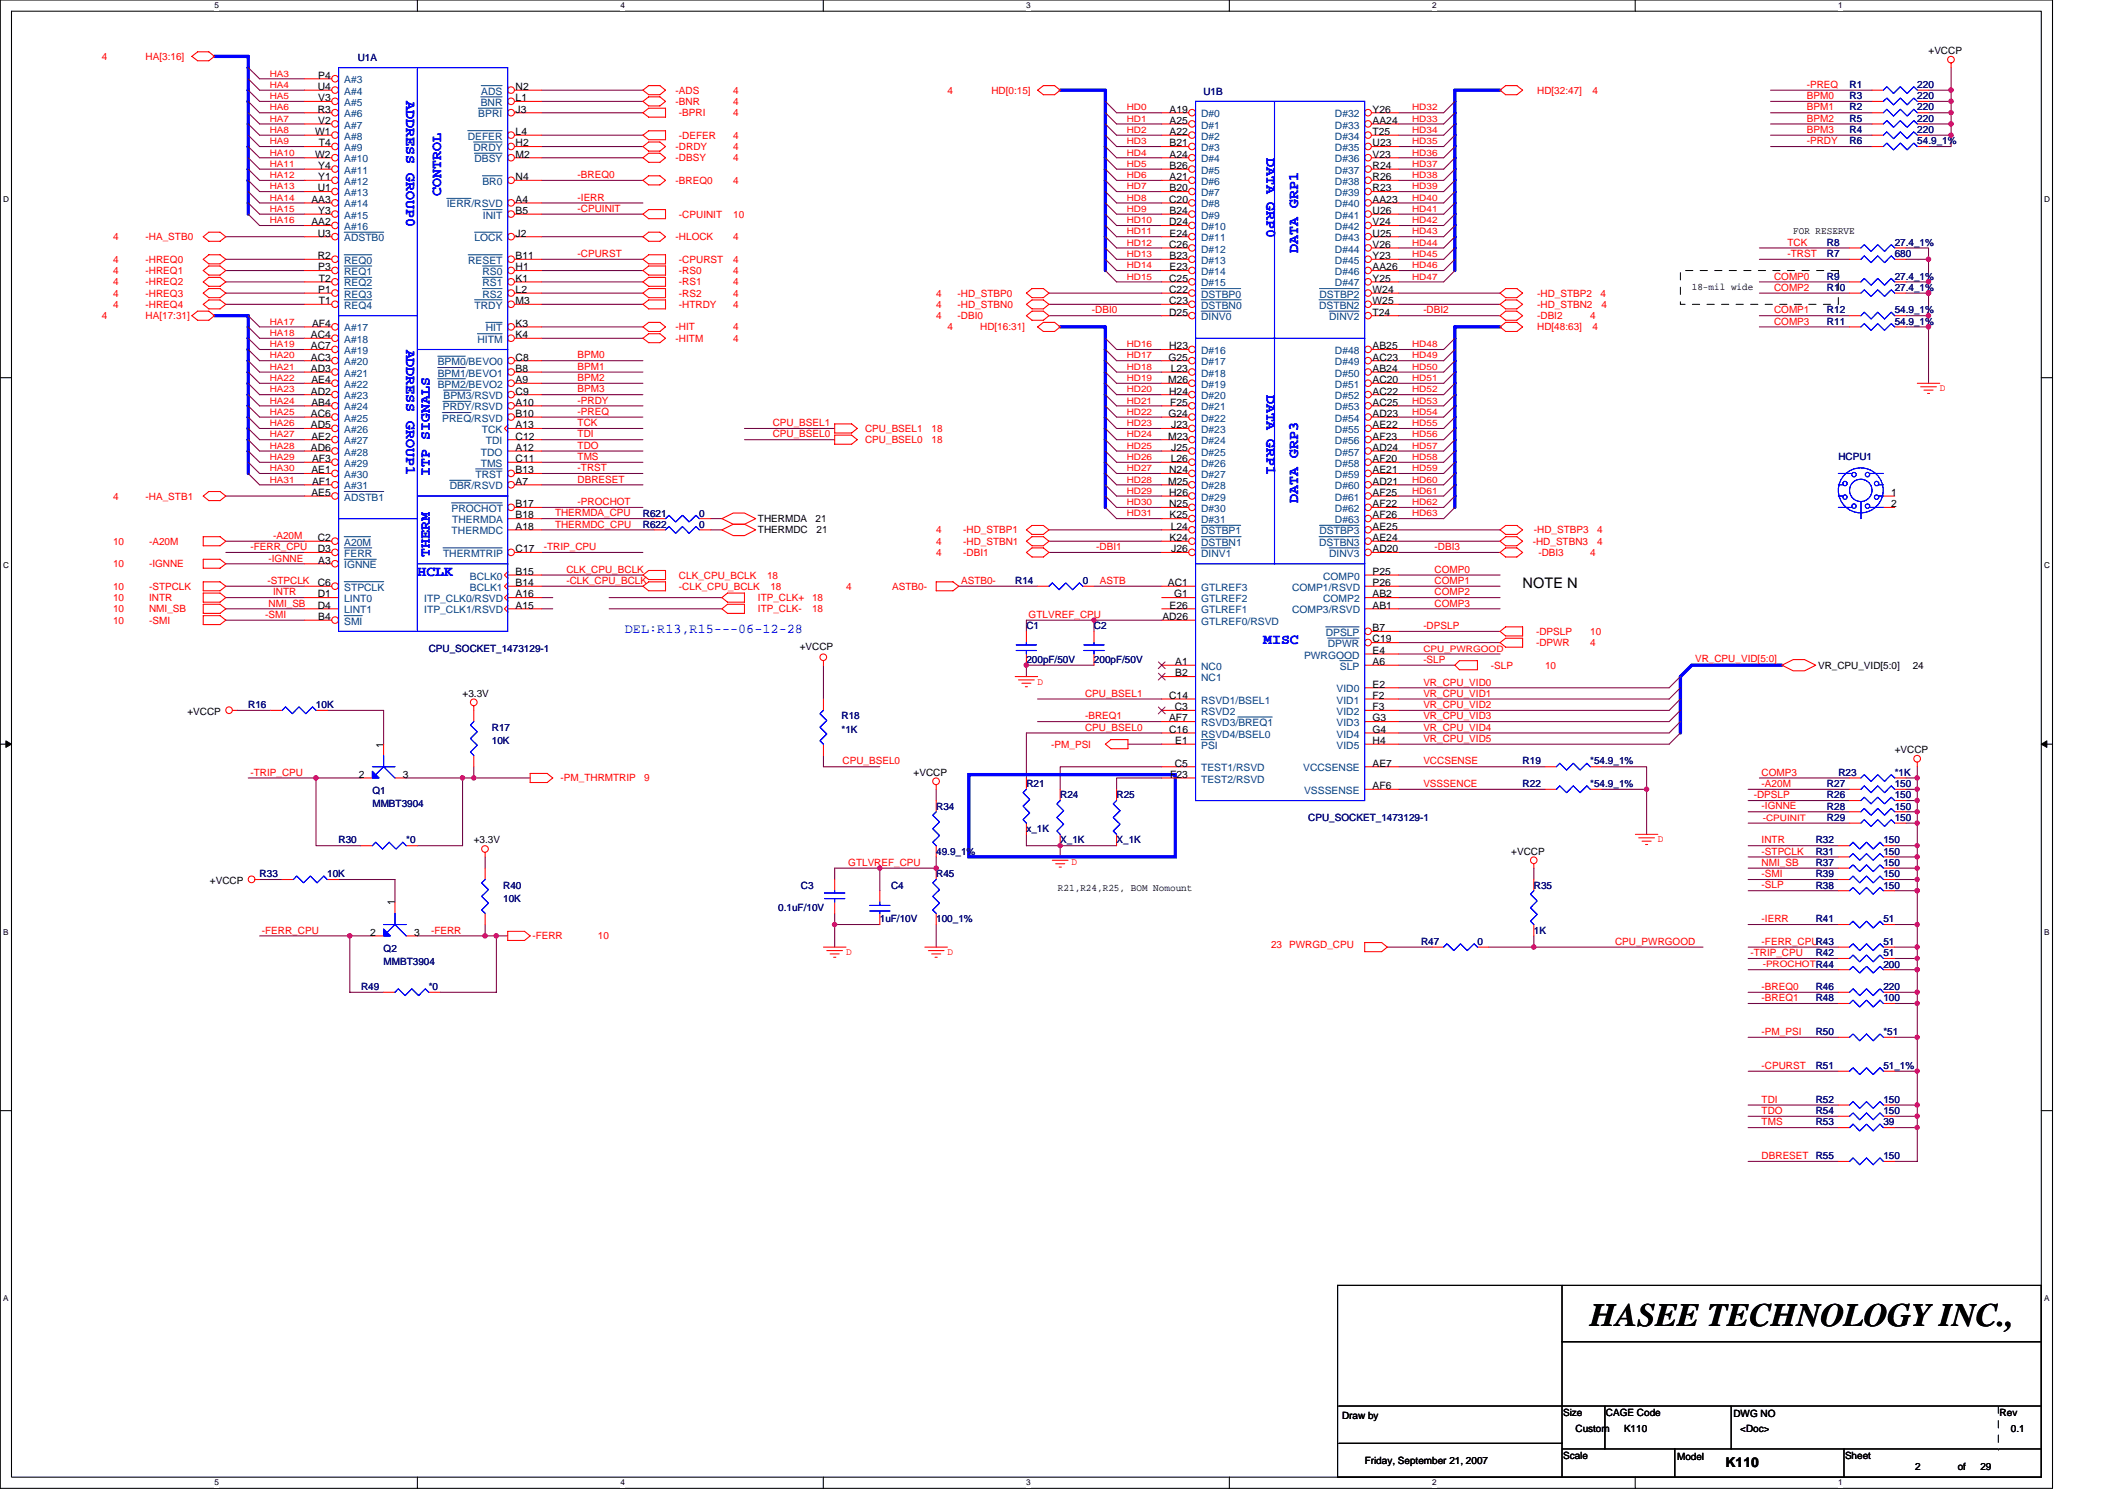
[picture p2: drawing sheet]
<svg xmlns="http://www.w3.org/2000/svg" width="297mm" height="210mm" viewBox="0 0 297 210" stroke-linecap="round" stroke-linejoin="round" font-family="sans-serif">
<defs><g id="words">
<text font-size="4.6" x="222.1" y="185.2">HASEE TECHNOLOGY INC.,</text>
<g font-size="2" fill="#00f">
<text x="56.7" y="14.2" transform="rotate(90 56.7 14.2)">ADDRESS GROUP0</text>
<text x="176.9" y="22" transform="rotate(90 176.9 22)">DATA GRP0</text>
<text x="61.6" y="27.4" transform="rotate(-90 61.6 27.4)">CONTROL</text>
<text x="181.3" y="35.3" transform="rotate(-90 181.3 35.3)">DATA GRP1</text>
<text x="56.7" y="48.8" transform="rotate(90 56.7 48.8)">ADDRESS GROUP1</text>
<text x="176.9" y="55.1" transform="rotate(90 176.9 55.1)">DATA GRP1</text>
<text x="60" y="66.4" transform="rotate(-90 60 66.4)">ITP SIGNALS</text>
<text x="181.3" y="70.2" transform="rotate(-90 181.3 70.2)">DATA GRP3</text>
<text x="60" y="77.8" transform="rotate(-90 60 77.8)">THERM</text>
<text x="58.3" y="80.5">HCLK</text>
<text x="176.4" y="89.9">MISC</text>
</g>
<text font-size="2" x="212.6" y="82.1">NOTE N</text>
<text font-size="1.9" fill="#00f" x="87.3" y="88.4">DEL:R13,R15---06-12-28</text>
<text font-size="1.9" x="241" y="204.9">K110</text>
<g font-size="1.4" fill="#f00">
<text x="14.2" y="8.3">4</text>
<text x="20.3" y="8.3">HA[3:16]</text>
<text x="94.4" y="13.1">-ADS</text>
<text x="94.4" y="14.6">-BNR</text>
<text x="94.8" y="16.2">-BPRI</text>
<text x="102.4" y="14.6">4</text>
<text x="102.4" y="13.1">4</text>
<text x="102.4" y="16.2">4</text>
<text x="132.3" y="13.1">4</text>
<text x="138.4" y="13.1">HD[0:15]</text>
<text x="214.7" y="13.1">HD[32:47]</text>
<text x="222.4" y="13.1">4</text>
<text x="252.3" y="15.4">BPM1</text>
<text x="252.3" y="13.8">BPM0</text>
<text x="252.3" y="17">BPM2</text>
<text x="252.3" y="12.3">-PREQ</text>
<text x="94.4" y="21">-DRDY</text>
<text x="94.4" y="22.5">-DBSY</text>
<text x="94.8" y="19.4">-DEFER</text>
<text x="102.4" y="21">4</text>
<text x="102.4" y="22.5">4</text>
<text x="102.4" y="19.4">4</text>
<text x="252.3" y="18.6">BPM3</text>
<text x="252.3" y="20.2">-PRDY</text>
<text x="80.7" y="28">-IERR</text>
<text x="80.7" y="29.6">-CPUINIT</text>
<text x="80.7" y="24.9">-BREQ0</text>
<text x="94.4" y="25.7">-BREQ0</text>
<text x="102.4" y="25.7">4</text>
<text x="15.8" y="33.5">4</text>
<text x="20.3" y="33.5">-HA_STB0</text>
<text x="80.7" y="35.9">-CPURST</text>
<text x="94.4" y="33.5">-HLOCK</text>
<text x="94.8" y="30.4">-CPUINIT</text>
<text x="102.4" y="33.5">4</text>
<text x="102.4" y="30.4">10</text>
<text x="249.6" y="34.3">TCK</text>
<text x="249.6" y="35.9">-TRST</text>
<text x="15.8" y="36.7">4</text>
<text x="15.8" y="38.3">4</text>
<text x="15.8" y="39.8">4</text>
<text x="15.8" y="41.4">4</text>
<text x="20.3" y="36.7">-HREQ0</text>
<text x="20.3" y="38.3">-HREQ1</text>
<text x="20.3" y="39.8">-HREQ2</text>
<text x="20.3" y="41.4">-HREQ3</text>
<text x="94.8" y="36.7">-CPURST</text>
<text x="94.8" y="38.3">-RS0</text>
<text x="94.8" y="39.8">-RS1</text>
<text x="94.8" y="41.4">-RS2</text>
<text x="102.4" y="36.7">4</text>
<text x="102.4" y="38.3">4</text>
<text x="102.4" y="39.8">4</text>
<text x="102.4" y="41.4">4</text>
<text x="130.7" y="41.4">4</text>
<text x="133.7" y="41.4">-HD_STBP0</text>
<text x="214.7" y="41.4">-HD_STBP2</text>
<text x="223.5" y="41.4">4</text>
<text x="247.8" y="39.1">COMP0</text>
<text x="247.8" y="40.6">COMP2</text>
<text x="14.2" y="44.6">4</text>
<text x="15.8" y="43">4</text>
<text x="20.3" y="44.6">HA[17:31]</text>
<text x="20.3" y="43">-HREQ4</text>
<text x="94.4" y="46.1">-HIT</text>
<text x="94.4" y="47.7">-HITM</text>
<text x="94.8" y="43">-HTRDY</text>
<text x="102.4" y="43">4</text>
<text x="102.4" y="46.1">4</text>
<text x="102.4" y="47.7">4</text>
<text x="130.7" y="43">4</text>
<text x="130.7" y="44.6">4</text>
<text x="132.3" y="46.1">4</text>
<text x="133.7" y="43">-HD_STBN0</text>
<text x="133.7" y="44.6">-DBI0</text>
<text x="136.9" y="46.1">HD[16:31]</text>
<text x="152.5" y="43.8">-DBI0</text>
<text x="198.8" y="43.8">-DBI2</text>
<text x="214.7" y="43">-HD_STBN2</text>
<text x="214.7" y="46.1">HD[48:63]</text>
<text x="214.7" y="44.6">-DBI2</text>
<text x="222.1" y="44.6">4</text>
<text x="222.4" y="46.1">4</text>
<text x="223.6" y="43">4</text>
<text x="247.8" y="45.3">COMP3</text>
<text x="247.8" y="43.8">COMP1</text>
<text x="80.7" y="51.6">BPM1</text>
<text x="80.7" y="50.1">BPM0</text>
<text x="80.7" y="53.2">BPM2</text>
<text x="80.7" y="54.8">BPM3</text>
<text x="80.7" y="57.9">-PREQ</text>
<text x="80.7" y="56.4">-PRDY</text>
<text x="80.7" y="59.5">TCK</text>
<text x="107.9" y="59.5">CPU_BSEL1</text>
<text x="270.9" y="54.7">D</text>
<text x="80.7" y="61.1">TDI</text>
<text x="80.7" y="62.7">TDO</text>
<text x="80.7" y="65.8">-TRST</text>
<text x="80.7" y="64.2">TMS</text>
<text x="107.9" y="61.1">CPU_BSEL0</text>
<text x="120.8" y="60.3">CPU_BSEL1</text>
<text x="120.8" y="61.9">CPU_BSEL0</text>
<text x="130.1" y="60.3">18</text>
<text x="130.1" y="61.9">18</text>
<text x="15.8" y="69.8">4</text>
<text x="20.3" y="69.8">-HA_STB1</text>
<text x="80.7" y="70.5">-PROCHOT</text>
<text x="80.7" y="67.4">DBRESET</text>
<text x="15.8" y="76.1">10</text>
<text x="20.8" y="76.1">-A20M</text>
<text x="35" y="76.8">-FERR_CPU</text>
<text x="38.1" y="75.3">-A20M</text>
<text x="75.9" y="76.8">-TRIP_CPU</text>
<text x="77.5" y="72.1">THERMDA_CPU</text>
<text x="77.5" y="73.7">THERMDC_CPU</text>
<text x="130.7" y="74.5">4</text>
<text x="130.7" y="76.1">4</text>
<text x="130.7" y="77.6">4</text>
<text x="134.5" y="74.5">-HD_STBP1</text>
<text x="134.5" y="76.1">-HD_STBN1</text>
<text x="134.5" y="77.6">-DBI1</text>
<text x="153.1" y="76.8">-DBI1</text>
<text x="200.3" y="76.8">-DBI3</text>
<text x="214.1" y="76.1">-HD_STBN3</text>
<text x="214.2" y="74.5">-HD_STBP3</text>
<text x="214.8" y="77.6">-DBI3</text>
<text x="222.1" y="77.6">4</text>
<text x="223" y="76.1">4</text>
<text x="223" y="74.5">4</text>
<text x="15.8" y="79.2">10</text>
<text x="15.8" y="82.4">10</text>
<text x="15.8" y="83.9">10</text>
<text x="20.8" y="79.2">-IGNNE</text>
<text x="20.8" y="82.4">-STPCLK</text>
<text x="20.8" y="83.9">INTR</text>
<text x="37.4" y="81.6">-STPCLK</text>
<text x="37.5" y="78.4">-IGNNE</text>
<text x="38.1" y="83.1">INTR</text>
<text x="79.1" y="81.6">-CLK_CPU_BCLK</text>
<text x="79.1" y="80">CLK_CPU_BCLK</text>
<text x="94.8" y="80.8">CLK_CPU_BCLK</text>
<text x="94.8" y="82.4">-CLK_CPU_BCLK</text>
<text x="105.9" y="83.9">ITP_CLK+</text>
<text x="107.1" y="80.8">18</text>
<text x="107.6" y="82.4">18</text>
<text x="113.4" y="83.9">18</text>
<text x="118.1" y="82.4">4</text>
<text x="124.6" y="82.4">ASTB0-</text>
<text x="134.2" y="81.6">ASTB0-</text>
<text x="153.6" y="81.6">ASTB</text>
<text x="200.3" y="80">COMP0</text>
<text x="200.3" y="81.6">COMP1</text>
<text x="200.3" y="83.1">COMP2</text>
<text x="15.8" y="85.5">10</text>
<text x="15.8" y="87.1">10</text>
<text x="20.8" y="85.5">NMI_SB</text>
<text x="20.8" y="87.1">-SMI</text>
<text x="37" y="86.3">-SMI</text>
<text x="37.5" y="84.7">NMI_SB</text>
<text x="105.9" y="85.5">ITP_CLK-</text>
<text x="113.4" y="85.5">18</text>
<text x="143.7" y="86.3">GTLVREF_CPU</text>
<text x="198.8" y="87.9">-DPSLP</text>
<text x="200.3" y="84.7">COMP3</text>
<text x="214.5" y="88.7">-DPSLP</text>
<text x="222.1" y="88.7">10</text>
<text x="144.9" y="95.6">D</text>
<text x="198.8" y="92.6">-SLP</text>
<text x="198.8" y="95.7">VR_CPU_VID0</text>
<text x="208.2" y="93.4">-SLP</text>
<text x="214.5" y="90.2">-DPWR</text>
<text x="215.8" y="93.4">10</text>
<text x="222.1" y="90.2">4</text>
<text x="236.7" y="92.4">VR_CPU_VID[5:0]</text>
<text x="151.5" y="100.5">-BREQ1</text>
<text x="151.5" y="97.3">CPU_BSEL1</text>
<text x="198.8" y="98.9">VR_CPU_VID2</text>
<text x="198.8" y="97.3">VR_CPU_VID1</text>
<text x="198.8" y="100.5">VR_CPU_VID3</text>
<text x="117.7" y="106.8">CPU_BSEL0</text>
<text x="146.8" y="104.4">-PM_PSI</text>
<text x="151.5" y="102">CPU_BSEL0</text>
<text x="198.8" y="106.8">VCCSENSE</text>
<text x="198.8" y="102">VR_CPU_VID4</text>
<text x="198.8" y="103.6">VR_CPU_VID5</text>
<text x="35" y="108.3">-TRIP_CPU</text>
<text x="78.3" y="109.1">-PM_THRMTRIP</text>
<text x="90" y="109.1">9</text>
<text x="198.8" y="109.9">VSSSENCE</text>
<text x="244.9" y="111.5">-DPSLP</text>
<text x="246" y="109.9">-A20M</text>
<text x="246" y="113.1">-IGNNE</text>
<text x="246" y="108.3">COMP3</text>
<text x="231.5" y="117.6">D</text>
<text x="246" y="117.8">INTR</text>
<text x="246" y="119.4">-STPCLK</text>
<text x="118.5" y="120.9">GTLVREF_CPU</text>
<text x="149.6" y="120.8">D</text>
<text x="246" y="122.5">-SMI</text>
<text x="246" y="120.9">NMI_SB</text>
<text x="246" y="124.1">-SLP</text>
<text x="36.6" y="130.4">-FERR_CPU</text>
<text x="60.2" y="130.4">-FERR</text>
<text x="74.4" y="131.2">-FERR</text>
<text x="83.5" y="131.2">10</text>
<text x="225.5" y="132">CPU_PWRGOOD</text>
<text x="246" y="132">-FERR_CPUR43</text>
<text x="246" y="128.8">-IERR</text>
<text x="118.1" y="133.4">D</text>
<text x="132.3" y="133.4">D</text>
<text x="177.5" y="132.4">23</text>
<text x="180" y="132.4">PWRGD_CPU</text>
<text x="244.5" y="133.5">-TRIP_CPU</text>
<text x="246" y="138.3">-BREQ0</text>
<text x="246" y="139.8">-BREQ1</text>
<text x="246" y="144.5">-PM_PSI</text>
<text x="246" y="149.3">-CPURST</text>
<text x="246" y="155.6">TDO</text>
<text x="246" y="154">TDI</text>
<text x="246" y="157.2">TMS</text>
<text x="246" y="161.9">DBRESET</text>
</g>
<g font-size="1.4">
<text x="44.4" y="11">P4</text>
<text x="269.3" y="7.6">+VCCP</text>
<text x="44.4" y="12.6">U4</text>
<text x="44.4" y="15.7">R3</text>
<text x="44.4" y="14.1">V3</text>
<text x="44.4" y="17.3">V2</text>
<text x="72" y="12.6">N2</text>
<text x="72" y="14.1">L1</text>
<text x="72" y="15.7">J3</text>
<text x="163.3" y="15.7">A19</text>
<text x="163.3" y="17.3">A25</text>
<text x="191.7" y="15.7">Y26</text>
<text x="191.7" y="17.3">AA24</text>
<text x="44" y="18.9">W1</text>
<text x="44" y="22">W2</text>
<text x="44.4" y="23.6">Y4</text>
<text x="44.5" y="20.4">T4</text>
<text x="72" y="22">M2</text>
<text x="72" y="18.9">L4</text>
<text x="72" y="20.4">H2</text>
<text x="163.3" y="18.9">A22</text>
<text x="163.3" y="20.4">B21</text>
<text x="163.3" y="22">A24</text>
<text x="163.3" y="23.6">B26</text>
<text x="191.7" y="18.9">T25</text>
<text x="191.7" y="20.4">U23</text>
<text x="191.7" y="22">V23</text>
<text x="191.7" y="23.6">R24</text>
<text x="43.5" y="28.3">AA3</text>
<text x="44.4" y="26.7">U1</text>
<text x="44.4" y="25.2">Y1</text>
<text x="44.4" y="29.9">Y3</text>
<text x="72" y="25.2">N4</text>
<text x="72" y="28.3">A4</text>
<text x="72" y="29.9">B5</text>
<text x="163.3" y="28.3">C20</text>
<text x="163.3" y="25.2">A21</text>
<text x="163.3" y="26.7">B20</text>
<text x="163.3" y="29.9">B24</text>
<text x="191.7" y="25.2">R26</text>
<text x="191.7" y="26.7">R23</text>
<text x="191.7" y="28.3">AA23</text>
<text x="191.7" y="29.9">U26</text>
<text x="43.5" y="31.5">AA2</text>
<text x="44.4" y="33">U3</text>
<text x="72" y="33">J2</text>
<text x="163.3" y="31.5">D24</text>
<text x="163.3" y="34.6">C26</text>
<text x="163.3" y="33">E24</text>
<text x="191.7" y="31.5">V24</text>
<text x="191.7" y="33">U25</text>
<text x="191.7" y="34.6">V26</text>
<text x="250.4" y="32.6">FOR RESERVE</text>
<text x="44.4" y="36.2">R2</text>
<text x="44.4" y="37.8">P3</text>
<text x="44.4" y="40.9">P1</text>
<text x="44.5" y="39.3">T2</text>
<text x="72" y="37.8">H1</text>
<text x="72" y="39.3">K1</text>
<text x="72" y="40.9">L2</text>
<text x="72" y="36.2">B11</text>
<text x="163.3" y="39.3">C25</text>
<text x="163.3" y="40.9">C22</text>
<text x="163.3" y="36.2">B23</text>
<text x="163.3" y="37.8">E23</text>
<text x="191.7" y="40.9">W24</text>
<text x="191.7" y="36.2">Y23</text>
<text x="191.7" y="37.8">AA26</text>
<text x="191.7" y="39.3">Y25</text>
<text x="236.3" y="40.5">18-mil wide</text>
<text x="43.4" y="47.2">AC4</text>
<text x="43.6" y="45.6">AF4</text>
<text x="44.5" y="42.5">T1</text>
<text x="72" y="45.6">K3</text>
<text x="72" y="47.2">K4</text>
<text x="72" y="42.5">M3</text>
<text x="163.3" y="42.5">C23</text>
<text x="163.3" y="44.1">D25</text>
<text x="191.7" y="42.5">W25</text>
<text x="191.7" y="44.1">T24</text>
<text x="43.4" y="48.8">AC7</text>
<text x="43.4" y="50.4">AC3</text>
<text x="43.4" y="51.9">AD3</text>
<text x="43.5" y="53.5">AE4</text>
<text x="72" y="50.4">C8</text>
<text x="72" y="51.9">B8</text>
<text x="72" y="53.5">A9</text>
<text x="163.1" y="53.5">M26</text>
<text x="163.2" y="50.4">G25</text>
<text x="163.3" y="48.8">H23</text>
<text x="163.5" y="51.9">L23</text>
<text x="191.7" y="48.8">AB25</text>
<text x="191.7" y="50.4">AC23</text>
<text x="191.7" y="51.9">AB24</text>
<text x="191.7" y="53.5">AC20</text>
<text x="43.4" y="55.1">AD2</text>
<text x="43.4" y="58.2">AC6</text>
<text x="43.4" y="59.8">AD5</text>
<text x="43.5" y="56.7">AB4</text>
<text x="72" y="55.1">C9</text>
<text x="72" y="56.7">A10</text>
<text x="72" y="58.2">B10</text>
<text x="72" y="59.8">A13</text>
<text x="163.2" y="58.2">G24</text>
<text x="163.3" y="55.1">H24</text>
<text x="163.4" y="56.7">F25</text>
<text x="163.6" y="59.8">J23</text>
<text x="191.7" y="55.1">AC22</text>
<text x="191.7" y="56.7">AC25</text>
<text x="191.7" y="58.2">AD23</text>
<text x="191.7" y="59.8">AE22</text>
<text x="43.4" y="63">AD6</text>
<text x="43.5" y="61.4">AE2</text>
<text x="43.6" y="64.5">AF3</text>
<text x="72" y="61.4">C12</text>
<text x="72" y="63">A12</text>
<text x="72" y="64.5">C11</text>
<text x="163.1" y="61.4">M23</text>
<text x="163.5" y="64.5">L26</text>
<text x="163.6" y="63">J25</text>
<text x="191.7" y="61.4">AF23</text>
<text x="191.7" y="63">AD24</text>
<text x="191.7" y="64.5">AF20</text>
<text x="43.5" y="66.1">AE1</text>
<text x="43.5" y="69.3">AE5</text>
<text x="43.6" y="67.7">AF1</text>
<text x="72" y="70.8">B17</text>
<text x="72" y="66.1">B13</text>
<text x="72" y="67.7">A7</text>
<text x="163.1" y="67.7">M25</text>
<text x="163.3" y="66.1">N24</text>
<text x="163.3" y="69.3">H26</text>
<text x="163.3" y="70.8">N25</text>
<text x="191.7" y="66.1">AE21</text>
<text x="191.7" y="67.7">AD21</text>
<text x="191.7" y="69.3">AF25</text>
<text x="191.7" y="70.8">AF22</text>
<text x="264.1" y="70.8">2</text>
<text x="264.1" y="69.3">1</text>
<text x="44.4" y="75.6">C2</text>
<text x="44.4" y="77.1">D3</text>
<text x="72" y="77.1">C17</text>
<text x="72" y="74">A18</text>
<text x="72" y="72.4">B18</text>
<text x="105.9" y="72.9">THERMDA</text>
<text x="105.9" y="74.5">THERMDC</text>
<text x="113.9" y="72.9">21</text>
<text x="114" y="74.5">21</text>
<text x="163.3" y="72.4">K25</text>
<text x="163.3" y="75.6">K24</text>
<text x="163.5" y="74">L24</text>
<text x="163.6" y="77.1">J26</text>
<text x="191.7" y="74">AE25</text>
<text x="191.7" y="75.6">AE24</text>
<text x="191.7" y="77.1">AD20</text>
<text x="191.7" y="72.4">AF26</text>
<text x="44.4" y="83.4">D1</text>
<text x="44.4" y="81.9">C6</text>
<text x="44.4" y="78.7">A3</text>
<text x="72" y="80.3">B15</text>
<text x="72" y="81.9">B14</text>
<text x="72" y="83.4">A16</text>
<text x="163.1" y="81.9">AC1</text>
<text x="164" y="83.4">G1</text>
<text x="191.7" y="80.3">P25</text>
<text x="191.7" y="81.9">P26</text>
<text x="191.7" y="83.4">AB2</text>
<text x="44.4" y="85">D4</text>
<text x="44.4" y="86.6">B4</text>
<text x="72" y="85">A15</text>
<text x="162.3" y="86.6">AD26</text>
<text x="163.3" y="85">E26</text>
<text x="191.7" y="88.2">B7</text>
<text x="191.7" y="89.7">C19</text>
<text x="191.7" y="85">AB1</text>
<text x="111.7" y="90.7">+VCCP</text>
<text x="164.1" y="92.9">A1</text>
<text x="164.1" y="94.5">B2</text>
<text x="191.7" y="92.9">A6</text>
<text x="191.7" y="91.3">E4</text>
<text x="253.9" y="93.4">VR_CPU_VID[5:0]</text>
<text x="267.1" y="93.4">24</text>
<text x="26.2" y="99.8">+VCCP</text>
<text x="64.6" y="97.3">+3.3V</text>
<text x="163.3" y="100.8">AF7</text>
<text x="163.3" y="97.6">C14</text>
<text x="164.1" y="99.2">C3</text>
<text x="191.7" y="96">E2</text>
<text x="191.7" y="97.6">F2</text>
<text x="191.7" y="99.2">F3</text>
<text x="191.7" y="100.8">G3</text>
<text x="53.5" y="104.4" transform="rotate(-90 53.5 104.4)">1</text>
<text x="163.3" y="102.3">C16</text>
<text x="164.1" y="107.1">C5</text>
<text x="164.1" y="103.9">E1</text>
<text x="191.7" y="102.3">G4</text>
<text x="191.7" y="103.9">H4</text>
<text x="191.7" y="107.1">AE7</text>
<text x="264.6" y="105.2">+VCCP</text>
<text x="50.1" y="108.6">2</text>
<text x="56.3" y="108.6">3</text>
<text x="127.6" y="108.4">+VCCP</text>
<text x="163.4" y="108.6">F23</text>
<text x="191.7" y="110.2">AF6</text>
<text x="66.2" y="117.8">+3.3V</text>
<text x="211" y="119.4">+VCCP</text>
<text x="29.3" y="123.5">+VCCP</text>
<text x="147.7" y="124.4">R21,R24,R25, BOM Nomount</text>
<text x="51.7" y="130.7">2</text>
<text x="55.1" y="126.4" transform="rotate(-90 55.1 126.4)">1</text>
<text x="57.8" y="130.7">3</text>
<text x="218.3" y="197.8">Size</text>
<text x="224.3" y="197.8">CAGE Code</text>
<text x="242.1" y="198">DWG NO</text>
<text x="279.2" y="197.8">Rev</text>
<text x="187.4" y="198.1">Draw by</text>
<text x="218.3" y="203.8">Scale</text>
<text x="220" y="200">Custom</text>
<text x="226.8" y="200">K110</text>
<text x="234.2" y="203.9">Model</text>
<text x="243" y="200">&lt;Doc&gt;</text>
<text x="257.7" y="203.8">Sheet</text>
<text x="280.8" y="200">0.1</text>
<text x="190.6" y="204.4">Friday, September 21, 2007</text>
<text x="267.4" y="205.4">2</text>
<text x="273.4" y="205.4">of</text>
<text x="276.6" y="205.4">29</text>
</g>
<g font-size="1.4" fill="#004080">
<text x="48.1" y="11.6">A#3</text>
<text x="48.1" y="13.2">A#4</text>
<text x="48.1" y="14.8">A#5</text>
<text x="48.1" y="16.4">A#6</text>
<text x="48.1" y="17.9">A#7</text>
<text x="66.8" y="16.4">BPRI</text>
<text x="67.1" y="14.8">BNR</text>
<text x="67.2" y="13.2">ADS</text>
<text x="167.7" y="16.4">D#0</text>
<text x="167.7" y="17.9">D#1</text>
<text x="186.4" y="16.4">D#32</text>
<text x="186.4" y="17.9">D#33</text>
<text x="48.1" y="19.5">A#8</text>
<text x="48.1" y="21.1">A#9</text>
<text x="48.1" y="22.7">A#10</text>
<text x="65.3" y="19.5">DEFER</text>
<text x="66.1" y="21.1">DRDY</text>
<text x="66.2" y="22.7">DBSY</text>
<text x="167.7" y="19.5">D#2</text>
<text x="167.7" y="21.1">D#3</text>
<text x="167.7" y="22.7">D#4</text>
<text x="186.4" y="19.5">D#34</text>
<text x="186.4" y="21.1">D#35</text>
<text x="186.4" y="22.7">D#36</text>
<text x="48.1" y="24.3">A#11</text>
<text x="48.1" y="25.8">A#12</text>
<text x="48.1" y="27.4">A#13</text>
<text x="48.1" y="29">A#14</text>
<text x="62.4" y="29">IERR/RSVD</text>
<text x="67.4" y="25.8">BR0</text>
<text x="167.7" y="24.3">D#5</text>
<text x="167.7" y="25.8">D#6</text>
<text x="167.7" y="27.4">D#7</text>
<text x="167.7" y="29">D#8</text>
<text x="186.4" y="24.3">D#37</text>
<text x="186.4" y="25.8">D#38</text>
<text x="186.4" y="27.4">D#39</text>
<text x="186.4" y="29">D#40</text>
<text x="48.1" y="30.5">A#15</text>
<text x="48.1" y="32.1">A#16</text>
<text x="48.1" y="33.7">ADSTB0</text>
<text x="66.3" y="33.7">LOCK</text>
<text x="67.4" y="30.5">INIT</text>
<text x="167.7" y="30.5">D#9</text>
<text x="167.7" y="32.1">D#10</text>
<text x="167.7" y="33.7">D#11</text>
<text x="167.7" y="35.3">D#12</text>
<text x="186.4" y="30.5">D#41</text>
<text x="186.4" y="32.1">D#42</text>
<text x="186.4" y="33.7">D#43</text>
<text x="186.4" y="35.3">D#44</text>
<text x="48.1" y="36.9">REQ0</text>
<text x="48.1" y="38.4">REQ1</text>
<text x="48.1" y="40">REQ2</text>
<text x="48.1" y="41.6">REQ3</text>
<text x="65.4" y="36.9">RESET</text>
<text x="67.4" y="38.4">RS0</text>
<text x="67.4" y="40">RS1</text>
<text x="67.4" y="41.6">RS2</text>
<text x="167.7" y="36.9">D#13</text>
<text x="167.7" y="38.4">D#14</text>
<text x="167.7" y="40">D#15</text>
<text x="167.7" y="41.6">DSTBP0</text>
<text x="184.3" y="41.6">DSTBP2</text>
<text x="186.4" y="36.9">D#45</text>
<text x="186.4" y="38.4">D#46</text>
<text x="186.4" y="40">D#47</text>
<text x="48.1" y="46.3">A#17</text>
<text x="48.1" y="47.9">A#18</text>
<text x="48.1" y="43.1">REQ4</text>
<text x="66.3" y="43.1">TRDY</text>
<text x="66.7" y="47.9">HITM</text>
<text x="67.8" y="46.3">HIT</text>
<text x="167.7" y="43.1">DSTBN0</text>
<text x="167.7" y="44.7">DINV0</text>
<text x="184.2" y="43.1">DSTBN2</text>
<text x="185.6" y="44.7">DINV2</text>
<text x="48.1" y="49.4">A#19</text>
<text x="48.1" y="51">A#20</text>
<text x="48.1" y="52.6">A#21</text>
<text x="61.1" y="51">BPM0/BEVO0</text>
<text x="61.1" y="52.6">BPM1/BEVO1</text>
<text x="167.7" y="49.4">D#16</text>
<text x="167.7" y="51">D#17</text>
<text x="167.7" y="52.6">D#18</text>
<text x="186.4" y="49.4">D#48</text>
<text x="186.4" y="51">D#49</text>
<text x="186.4" y="52.6">D#50</text>
<text x="48.1" y="54.2">A#22</text>
<text x="48.1" y="55.8">A#23</text>
<text x="48.1" y="57.3">A#24</text>
<text x="48.1" y="58.9">A#25</text>
<text x="61.1" y="54.2">BPM2/BEVO2</text>
<text x="61.8" y="58.9">PREQ/RSVD</text>
<text x="61.8" y="57.3">PRDY/RSVD</text>
<text x="61.9" y="55.8">BPM3/RSVD</text>
<text x="167.7" y="54.2">D#19</text>
<text x="167.7" y="55.8">D#20</text>
<text x="167.7" y="57.3">D#21</text>
<text x="167.7" y="58.9">D#22</text>
<text x="186.4" y="54.2">D#51</text>
<text x="186.4" y="55.8">D#52</text>
<text x="186.4" y="57.3">D#53</text>
<text x="186.4" y="58.9">D#54</text>
<text x="48.1" y="60.5">A#26</text>
<text x="48.1" y="62">A#27</text>
<text x="48.1" y="63.6">A#28</text>
<text x="48.1" y="65.2">A#29</text>
<text x="67.1" y="63.6">TDO</text>
<text x="67.1" y="65.2">TMS</text>
<text x="67.3" y="60.5">TCK</text>
<text x="67.8" y="62">TDI</text>
<text x="167.7" y="60.5">D#23</text>
<text x="167.7" y="62">D#24</text>
<text x="167.7" y="63.6">D#25</text>
<text x="167.7" y="65.2">D#26</text>
<text x="186.4" y="60.5">D#55</text>
<text x="186.4" y="62">D#56</text>
<text x="186.4" y="63.6">D#57</text>
<text x="186.4" y="65.2">D#58</text>
<text x="48.1" y="66.8">A#30</text>
<text x="48.1" y="68.3">A#31</text>
<text x="48.1" y="69.9">ADSTB1</text>
<text x="62.8" y="68.3">DBR/RSVD</text>
<text x="63.1" y="71.5">PROCHOT</text>
<text x="66.4" y="66.8">TRST</text>
<text x="167.7" y="66.8">D#27</text>
<text x="167.7" y="68.3">D#28</text>
<text x="167.7" y="69.9">D#29</text>
<text x="167.7" y="71.5">D#30</text>
<text x="186.4" y="66.8">D#59</text>
<text x="186.4" y="68.3">D#60</text>
<text x="186.4" y="69.9">D#61</text>
<text x="186.4" y="71.5">D#62</text>
<text x="48.1" y="76.2">A20M</text>
<text x="48.1" y="77.8">FERR</text>
<text x="61.9" y="77.8">THERMTRIP</text>
<text x="63.1" y="74.6">THERMDC</text>
<text x="63.1" y="73.1">THERMDA</text>
<text x="167.7" y="73.1">D#31</text>
<text x="167.7" y="74.6">DSTBP1</text>
<text x="167.7" y="76.2">DSTBN1</text>
<text x="167.7" y="77.8">DINV1</text>
<text x="184.2" y="76.2">DSTBN3</text>
<text x="184.3" y="74.6">DSTBP3</text>
<text x="185.6" y="77.8">DINV3</text>
<text x="186.4" y="73.1">D#63</text>
<text x="48.1" y="79.4">IGNNE</text>
<text x="48.1" y="82.5">STPCLK</text>
<text x="65.6" y="80.9">BCLK0</text>
<text x="65.6" y="82.5">BCLK1</text>
<text x="167.7" y="82.5">GTLREF3</text>
<text x="180.4" y="82.5">COMP1/RSVD</text>
<text x="184.8" y="80.9">COMP0</text>
<text x="48.1" y="84.1">LINT0</text>
<text x="48.1" y="85.7">LINT1</text>
<text x="48.1" y="87.2">SMI</text>
<text x="59.2" y="85.7">ITP_CLK1/RSVD</text>
<text x="59.2" y="84.1">ITP_CLK0/RSVD</text>
<text x="167.7" y="87.2">GTLREF0/RSVD</text>
<text x="167.7" y="85.7">GTLREF1</text>
<text x="167.7" y="84.1">GTLREF2</text>
<text x="180.4" y="85.7">COMP3/RSVD</text>
<text x="184.8" y="84.1">COMP2</text>
<text x="185.1" y="88.8">DPSLP</text>
<text x="167.7" y="93.5">NC0</text>
<text x="167.7" y="95.1">NC1</text>
<text x="182.1" y="92">PWRGOOD</text>
<text x="185.4" y="90.4">DPWR</text>
<text x="187.1" y="93.5">SLP</text>
<text x="167.7" y="98.3">RSVD1/BSEL1</text>
<text x="167.7" y="99.8">RSVD2</text>
<text x="167.7" y="101.4">RSVD3/BREQ1</text>
<text x="186.6" y="96.7">VID0</text>
<text x="186.6" y="98.3">VID1</text>
<text x="186.6" y="99.8">VID2</text>
<text x="186.6" y="101.4">VID3</text>
<text x="167.7" y="107.7">TEST1/RSVD</text>
<text x="167.7" y="103">RSVD4/BSEL0</text>
<text x="167.7" y="104.6">PSI</text>
<text x="182" y="107.7">VCCSENSE</text>
<text x="186.6" y="103">VID4</text>
<text x="186.6" y="104.6">VID5</text>
<text x="167.7" y="109.3">TEST2/RSVD</text>
<text x="182.1" y="110.9">VSSSENSE</text>
</g>
<g font-size="1.4" fill="#000080">
<text x="49.9" y="8.5">U1A</text>
<text x="168.1" y="13.2">U1B</text>
<text x="258.3" y="13.9">R3</text>
<text x="258.3" y="15.4">R2</text>
<text x="258.3" y="17">R5</text>
<text x="258.3" y="12.3">R1</text>
<text x="267.8" y="13.9">220</text>
<text x="267.8" y="15.4">220</text>
<text x="267.8" y="17">220</text>
<text x="267.8" y="12.3">220</text>
<text x="258.3" y="20.2">R6</text>
<text x="258.3" y="18.6">R4</text>
<text x="267.8" y="20.2">54.9_1%</text>
<text x="267.8" y="18.6">220</text>
<text x="255.1" y="34.3">R8</text>
<text x="255.1" y="35.9">R7</text>
<text x="264.6" y="34.3">27.4_1%</text>
<text x="264.6" y="35.9">680</text>
<text x="255.1" y="39.1">R9</text>
<text x="255.1" y="40.6">R10</text>
<text x="264.6" y="40.6">27.4_1%</text>
<text x="264.6" y="39.1">27.4_1%</text>
<text x="255.1" y="43.8">R12</text>
<text x="255.1" y="45.4">R11</text>
<text x="264.6" y="43.8">54.9_1%</text>
<text x="264.6" y="45.4">54.9_1%</text>
<text x="256.7" y="64.3">HCPU1</text>
<text x="89.8" y="72.1">R621</text>
<text x="89.8" y="73.7">R622</text>
<text x="97.7" y="72.1">0</text>
<text x="97.7" y="73.7">0</text>
<text x="141.8" y="81.6">R14</text>
<text x="151.2" y="81.6">0</text>
<text x="143.3" y="87.9">C1</text>
<text x="152.8" y="87.9">C2</text>
<text x="59.9" y="91">CPU_SOCKET_1473129-1</text>
<text x="143.3" y="92.6">200pF/50V</text>
<text x="152.8" y="92.6">200pF/50V</text>
<text x="34.7" y="98.9">R16</text>
<text x="44.1" y="98.9">10K</text>
<text x="117.5" y="100.5">R18</text>
<text x="68.7" y="102">R17</text>
<text x="68.7" y="103.9">10K</text>
<text x="117.5" y="102.4">*1K</text>
<text x="212.6" y="106.8">R19</text>
<text x="222.1" y="106.8">*54.9_1%</text>
<text x="52" y="110.9">Q1</text>
<text x="52" y="112.8">MMBT3904</text>
<text x="130.7" y="113.1">R34</text>
<text x="143.3" y="109.9">R21</text>
<text x="148.1" y="111.5">R24</text>
<text x="155.9" y="111.5">R25</text>
<text x="212.6" y="109.9">R22</text>
<text x="222.1" y="109.9">*54.9_1%</text>
<text x="255.1" y="113.1">R28</text>
<text x="255.1" y="109.9">R27</text>
<text x="255.1" y="111.5">R26</text>
<text x="256.7" y="108.4">R23</text>
<text x="264.6" y="113.1">150</text>
<text x="264.6" y="109.9">150</text>
<text x="264.6" y="111.5">150</text>
<text x="264.6" y="108.4">*1K</text>
<text x="47.3" y="117.8">R30</text>
<text x="56.7" y="117.8">*0</text>
<text x="130.7" y="119.4">49.9_1%</text>
<text x="143.3" y="116.2">x_1K</text>
<text x="148.1" y="117.8">X_1K</text>
<text x="155.9" y="117.8">X_1K</text>
<text x="182.7" y="114.6">CPU_SOCKET_1473129-1</text>
<text x="253.6" y="117.8">R32</text>
<text x="253.6" y="119.4">R31</text>
<text x="255.1" y="114.6">R29</text>
<text x="263" y="117.8">150</text>
<text x="263" y="119.4">150</text>
<text x="264.6" y="114.6">150</text>
<text x="36.3" y="122.5">R33</text>
<text x="45.7" y="122.5">10K</text>
<text x="70.3" y="124.1">R40</text>
<text x="70.3" y="126">10K</text>
<text x="111.8" y="124.1">C3</text>
<text x="124.4" y="124.1">C4</text>
<text x="130.7" y="122.5">R45</text>
<text x="214.2" y="124.1">R35</text>
<text x="253.6" y="124.1">R38</text>
<text x="253.6" y="120.9">R37</text>
<text x="253.6" y="122.5">R39</text>
<text x="263" y="124.1">150</text>
<text x="263" y="120.9">150</text>
<text x="263" y="122.5">150</text>
<text x="108.7" y="127.3">0.1uF/10V</text>
<text x="122.9" y="128.8">1uF/10V</text>
<text x="130.7" y="128.8">100_1%</text>
<text x="198.5" y="132">R47</text>
<text x="206.3" y="132">0</text>
<text x="214.2" y="130.4">1K</text>
<text x="253.6" y="128.8">R41</text>
<text x="263" y="128.8">51</text>
<text x="263" y="132">51</text>
<text x="53.6" y="132.9">Q2</text>
<text x="53.6" y="134.8">MMBT3904</text>
<text x="253.6" y="133.5">R42</text>
<text x="263" y="133.5">51</text>
<text x="263" y="135.1">200</text>
<text x="50.4" y="138.3">R49</text>
<text x="59.9" y="138.3">*0</text>
<text x="253.6" y="138.3">R46</text>
<text x="253.6" y="139.8">R48</text>
<text x="263" y="138.3">220</text>
<text x="263" y="139.8">100</text>
<text x="253.6" y="144.6">R50</text>
<text x="253.6" y="149.3">R51</text>
<text x="263" y="144.6">*51</text>
<text x="263" y="149.3">51_1%</text>
<text x="253.6" y="154">R52</text>
<text x="253.6" y="155.6">R54</text>
<text x="263" y="154">150</text>
<text x="263" y="155.6">150</text>
<text x="253.6" y="157.2">R53</text>
<text x="253.6" y="161.9">R55</text>
<text x="263" y="157.2">39</text>
<text x="263" y="161.9">150</text>
</g>
<g font-size="1.2" fill="#f00">
<text x="37.7" y="10.7">HA3</text>
<text x="37.7" y="12.3">HA4</text>
<text x="37.7" y="13.8">HA5</text>
<text x="37.7" y="17">HA7</text>
<text x="37.7" y="15.4">HA6</text>
<text x="157.3" y="17">HD1</text>
<text x="157.3" y="15.4">HD0</text>
<text x="197.2" y="17">HD33</text>
<text x="197.2" y="15.4">HD32</text>
<text x="37.7" y="20.2">HA9</text>
<text x="37.7" y="18.6">HA8</text>
<text x="37.7" y="21.7">HA10</text>
<text x="37.7" y="23.3">HA11</text>
<text x="157.3" y="21.7">HD4</text>
<text x="157.3" y="20.2">HD3</text>
<text x="157.3" y="23.3">HD5</text>
<text x="157.3" y="18.6">HD2</text>
<text x="197.2" y="21.7">HD36</text>
<text x="197.2" y="20.2">HD35</text>
<text x="197.2" y="18.6">HD34</text>
<text x="197.2" y="23.3">HD37</text>
<text x="37.7" y="24.9">HA12</text>
<text x="37.7" y="29.6">HA15</text>
<text x="37.7" y="26.4">HA13</text>
<text x="37.7" y="28">HA14</text>
<text x="157.3" y="24.9">HD6</text>
<text x="157.3" y="28">HD8</text>
<text x="157.3" y="26.4">HD7</text>
<text x="157.3" y="29.6">HD9</text>
<text x="197.2" y="24.9">HD38</text>
<text x="197.2" y="28">HD40</text>
<text x="197.2" y="29.6">HD41</text>
<text x="197.2" y="26.4">HD39</text>
<text x="37.7" y="31.2">HA16</text>
<text x="157.3" y="34.3">HD12</text>
<text x="157.3" y="35.9">HD13</text>
<text x="157.3" y="31.2">HD10</text>
<text x="157.3" y="32.7">HD11</text>
<text x="197.2" y="31.2">HD42</text>
<text x="197.2" y="32.7">HD43</text>
<text x="197.2" y="35.9">HD45</text>
<text x="197.2" y="34.3">HD44</text>
<text x="157.3" y="39.1">HD15</text>
<text x="157.3" y="37.5">HD14</text>
<text x="197.2" y="39.1">HD47</text>
<text x="197.2" y="37.5">HD46</text>
<text x="37.7" y="46.9">HA18</text>
<text x="37.7" y="45.3">HA17</text>
<text x="37.7" y="48.5">HA19</text>
<text x="37.7" y="51.6">HA21</text>
<text x="37.7" y="50.1">HA20</text>
<text x="37.7" y="53.2">HA22</text>
<text x="157.3" y="50.1">HD17</text>
<text x="157.3" y="48.5">HD16</text>
<text x="157.3" y="53.2">HD19</text>
<text x="157.3" y="51.6">HD18</text>
<text x="197.2" y="48.5">HD48</text>
<text x="197.2" y="50.1">HD49</text>
<text x="197.2" y="53.2">HD51</text>
<text x="197.2" y="51.6">HD50</text>
<text x="37.7" y="57.9">HA25</text>
<text x="37.7" y="59.5">HA26</text>
<text x="37.7" y="56.4">HA24</text>
<text x="37.7" y="54.8">HA23</text>
<text x="157.3" y="57.9">HD22</text>
<text x="157.3" y="56.4">HD21</text>
<text x="157.3" y="54.8">HD20</text>
<text x="157.3" y="59.5">HD23</text>
<text x="197.2" y="57.9">HD54</text>
<text x="197.2" y="54.8">HD52</text>
<text x="197.2" y="56.4">HD53</text>
<text x="197.2" y="59.5">HD55</text>
<text x="37.7" y="61.1">HA27</text>
<text x="37.7" y="64.2">HA29</text>
<text x="37.7" y="62.7">HA28</text>
<text x="37.7" y="65.8">HA30</text>
<text x="157.3" y="65.8">HD27</text>
<text x="157.3" y="64.2">HD26</text>
<text x="157.3" y="62.7">HD25</text>
<text x="157.3" y="61.1">HD24</text>
<text x="197.2" y="61.1">HD56</text>
<text x="197.2" y="64.2">HD58</text>
<text x="197.2" y="65.8">HD59</text>
<text x="197.2" y="62.7">HD57</text>
<text x="37.7" y="67.4">HA31</text>
<text x="157.3" y="70.5">HD30</text>
<text x="157.3" y="67.4">HD28</text>
<text x="157.3" y="69">HD29</text>
<text x="197.2" y="70.5">HD62</text>
<text x="197.2" y="69">HD61</text>
<text x="197.2" y="67.4">HD60</text>
<text x="157.3" y="72.1">HD31</text>
<text x="197.2" y="72.1">HD63</text>
<text x="198.8" y="91">CPU_PWRGOOD</text>
<text x="246.2" y="114.6">-CPUINIT</text>
<text x="246.2" y="135.1">-PROCHOTR44</text>
</g>
<g font-size="1.1">
<text x="29.9" y="1.2">5</text>
<text x="86.6" y="1.2">4</text>
<text x="143.3" y="1.2">3</text>
<text x="200" y="1.2">2</text>
<text x="256.7" y="1.2">1</text>
<text x=".4" y="28.2">D</text>
<text x="285.5" y="28.2">D</text>
<text x=".4" y="79.4">C</text>
<text x="285.5" y="79.4">C</text>
<text x=".4" y="130.5">B</text>
<text x="285.5" y="130.5">B</text>
<text x=".4" y="181.7">A</text>
<text x="285.5" y="181.7">A</text>
<text x="29.9" y="207.5">5</text>
<text x="86.6" y="207.5">4</text>
<text x="143.3" y="207.5">3</text>
<text x="200" y="207.5">2</text>
<text x="256.7" y="207.5">1</text>
</g>
</g></defs>
<path d="M0 0h286.6v207.9h-286.6zM1.6 1.6h283.5v204.7h-283.5z" fill="none" stroke="#000" stroke-width=".15"/>
<g fill="#fff">
<path d="M29.9 .1h.7v1.3h-.7z"/>
<path d="M29.9 206.4h.7v1.3h-.7z"/>
</g>
<path d="M58.3 0v1.6M58.3 206.3v1.6" fill="none" stroke="#000" stroke-width=".15"/>
<g fill="#fff">
<path d="M86.6 .1h.6v1.3h-.6z"/>
<path d="M86.6 206.4h.6v1.3h-.6z"/>
</g>
<path d="M115 0v1.6M115 206.3v1.6" fill="none" stroke="#000" stroke-width=".15"/>
<g fill="#fff">
<path d="M143.3 .1h.6v1.3h-.6z"/>
<path d="M143.3 206.4h.6v1.3h-.6z"/>
</g>
<path d="M171.7 0v1.6M171.7 206.3v1.6" fill="none" stroke="#000" stroke-width=".15"/>
<g fill="#fff">
<path d="M200 .1h.6v1.3h-.6z"/>
<path d="M200 206.4h.6v1.3h-.6z"/>
</g>
<path d="M228.4 0v1.6M228.4 206.3v1.6" fill="none" stroke="#000" stroke-width=".15"/>
<g fill="#fff">
<path d="M256.7 .1h.6v1.3h-.6z"/>
<path d="M256.7 206.4h.6v1.3h-.6z"/>
<path d="M.4 27.2h.8v1.2h-.8z"/>
<path d="M285.5 27.2h.8v1.2h-.8z"/>
<path d="M.4 78.3h.8v1.3h-.8z"/>
<path d="M285.5 78.3h.8v1.3h-.8z"/>
</g>
<path d="M0 52.7h1.6M285.1 52.7h1.5" fill="none" stroke="#000" stroke-width=".15"/>
<g fill="#fff">
<path d="M.4 129.5h.8v1.3h-.8z"/>
<path d="M285.5 129.5h.7v1.3h-.7z"/>
</g>
<path d="M0 103.9h1.6M285.1 103.9h1.5" fill="none" stroke="#000" stroke-width=".15"/>
<path d="M.8 103.5l.8 .4-.8 .5zM285.1 103.9l.8-.4v.9z" fill="#000" stroke="#000" stroke-width=".14"/>
<g fill="#fff">
<path d="M.4 180.7h.8v1.3h-.8z"/>
<path d="M285.5 180.7h.7v1.3h-.7z"/>
</g>
<path d="M0 155.1h1.6M285.1 155.1h1.5M186.8 179.5h98.3v26.8h-98.3zM218.1 179.5v26.8M187 196.4h98.1M218.1 187.4h67M224.1 196.4v6M241.8 196.4v6M187 201.6h31.1M218.1 202.4h67M233.9 202.4v3.9M257.5 202.4v3.9" fill="none" stroke="#000" stroke-width=".15"/>
<g fill="none" stroke="#800040" stroke-width=".15">
<path d="M34.7 18.9l1.6 1.6h6.2M34.7 17.3l1.6 1.6h6.2M34.7 14.2l1.6 1.5h6.2M34.7 12.6l1.6 1.6h6.2M34.7 11l1.6 1.6h6.2M34.7 9.4l1.6 1.6h6.2M34.7 15.7l1.6 1.6h6.2M75.6 18.9h14.2M75.6 15.7h14.2M75.6 14.2h14.2M75.6 12.6h14.2M154.4 18.9l1.5 1.6h6.3"/>
<path d="M154.4 17.3l1.5 1.6h6.3M154.4 14.2l1.5 1.5h6.3M154.4 15.7l1.5 1.6h6.3M203.2 18.9l-1.6 1.6h-6.3M203.2 17.3l-1.6 1.6h-6.3M203.2 14.2l-1.6 1.5h-6.3M203.2 15.7l-1.6 1.6h-6.3M247.3 18.9h14.1M247.3 15.7h14.1M247.3 14.2h14.1M247.3 12.6h14.1M247.3 17.3h14.1"/>
<path d="M269.3 18.9h3.2M269.3 15.7h3.2M269.3 14.2h3.2M269.3 12.6h3.2M269.3 17.3h3.2M272.5 18.9v1.6h-3.2M272.5 9.4v9.5M31.5 36.2h11M31.5 37.8h11M31.5 39.4h11M31.5 33.1h11M34.7 26.8l1.6 1.5h6.2"/>
<path d="M34.7 28.3l1.6 1.6h6.2M34.7 23.6l1.6 1.6h6.2M34.7 20.5l1.6 1.5h6.2M34.7 25.2l1.6 1.6h6.2M34.7 22l1.6 1.6h6.2M34.7 29.9l1.6 1.6h6.2M75.6 36.2h14.2M75.6 28.3h14.2M75.6 20.5h14.2M75.6 29.9h14.2M75.6 25.2h14.2M75.6 37.8h14.2"/>
<path d="M75.6 22h14.2M75.6 39.4h14.2M75.6 33.1h14.2M154.4 34.6l1.5 1.6h6.3M154.4 26.8l1.5 1.5h6.3M154.4 28.3l1.5 1.6h6.3M154.4 23.6l1.5 1.6h6.3M154.4 36.2l1.5 1.6h6.3M154.4 20.5l1.5 1.5h6.3M154.4 37.8l1.5 1.6h6.3M154.4 31.5l1.5 1.6h6.3M154.4 25.2l1.5 1.6h6.3"/>
<path d="M154.4 22l1.5 1.6h6.3M154.4 29.9l1.5 1.6h6.3M154.4 33.1l1.5 1.5h6.3M203.2 34.6l-1.6 1.6h-6.3M203.2 26.8l-1.6 1.5h-6.3M203.2 28.3l-1.6 1.6h-6.3M203.2 23.6l-1.6 1.6h-6.3M203.2 36.2l-1.6 1.6h-6.3M203.2 20.5l-1.6 1.5h-6.3M203.2 37.8l-1.6 1.6h-6.3M203.2 31.5l-1.6 1.6h-6.3M203.2 25.2l-1.6 1.6h-6.3"/>
<path d="M203.2 22l-1.6 1.6h-6.3M203.2 29.9l-1.6 1.6h-6.3M203.2 33.1l-1.6 1.5h-6.3M245.7 36.2h12.6M245.7 39.4h12.6M245.7 34.6h12.6M247.3 20.5h14.1M266.2 34.6h3.1v1.6M266.2 36.2h3.1M266.2 39.4h3.1M269.3 36.2v17.3M31.5 42.5h11"/>
<path d="M31.5 40.9h11M34.7 50.4l1.6 1.6h6.2M34.7 48.8l1.6 1.6h6.2M34.7 53.5l1.6 1.6h6.2M34.7 52l1.6 1.5h6.2M34.7 56.7l1.6 1.6h6.2M34.7 55.1l1.6 1.6h6.2M34.7 59.8l1.6 1.6h6.2M34.7 58.3l1.6 1.5h6.2M34.7 44.1l1.6 1.6h6.2M34.7 45.7l1.6 1.5h6.2M34.7 47.2l1.6 1.6h6.2"/>
<path d="M75.6 52h14.2M75.6 50.4h14.2M75.6 55.1h14.2M75.6 53.5h14.2M75.6 58.3h14.2M75.6 56.7h14.2M75.6 59.8h14.2M75.6 42.5h14.2M75.6 45.7h14.2M75.6 40.9h14.2M75.6 47.2h14.2M104 59.8h12.6"/>
<path d="M146.5 42.5h15.7M146.5 40.9h15.7M146.5 44.1h15.7M154.4 50.4l1.5 1.6h6.3M154.4 48.8l1.5 1.6h6.3M154.4 53.5l1.5 1.6h6.3M154.4 52l1.5 1.5h6.3M154.4 56.7l1.5 1.6h6.3M154.4 55.1l1.5 1.6h6.3M154.4 59.8l1.5 1.6h6.3M154.4 58.3l1.5 1.5h6.3M154.4 47.2l1.5 1.6h6.3"/>
<path d="M195.3 42.5h14.2M195.3 40.9h14.2M195.3 44.1h14.2M203.2 50.4l-1.6 1.6h-6.3M203.2 48.8l-1.6 1.6h-6.3M203.2 53.5l-1.6 1.6h-6.3M203.2 52l-1.6 1.5h-6.3M203.2 56.7l-1.6 1.6h-6.3M203.2 55.1l-1.6 1.6h-6.3M203.2 59.8l-1.6 1.6h-6.3M203.2 58.3l-1.6 1.5h-6.3M203.2 47.2l-1.6 1.6h-6.3"/>
<path d="M245.7 45.7h12.6M245.7 40.9h12.6M245.7 44.1h12.6M266.2 45.7h3.1M266.2 40.9h3.1M266.2 44.1h3.1M31.5 77.2h11M31.5 69.3h11M31.5 78.7h11M31.5 75.6h11M34.7 61.4l1.6 1.6h6.2M34.7 64.6l1.6 1.5h6.2"/>
<path d="M34.7 63l1.6 1.6h6.2M34.7 66.1l1.6 1.6h6.2M75.6 70.9h14.2M75.6 72.4h15.8M75.6 74h15.8M75.6 77.2h14.2M75.6 61.4h14.2M75.6 63h14.2M75.6 66.1h14.2M75.6 64.6h14.2M75.6 67.7h14.2M99.2 72.4h1.6"/>
<path d="M99.2 74h1.6M104 61.4h12.6M146.5 74h15.7M146.5 77.2h15.7M146.5 75.6h15.7M154.4 69.3l1.5 1.6h6.3M154.4 70.9l1.5 1.5h6.3M154.4 61.4l1.5 1.6h6.3M154.4 64.6l1.5 1.5h6.3M154.4 63l1.5 1.6h6.3M154.4 66.1l1.5 1.6h6.3M154.4 67.7l1.5 1.6h6.3"/>
<path d="M195.3 74h14.2M195.3 77.2h14.2M195.3 75.6h14.2M203.2 69.3l-1.6 1.6h-6.3M203.2 70.9l-1.6 1.5h-6.3M203.2 61.4l-1.6 1.6h-6.3M203.2 64.6l-1.6 1.5h-6.3M203.2 63l-1.6 1.6h-6.3M203.2 66.1l-1.6 1.6h-6.3M203.2 67.7l-1.6 1.6h-6.3M31.5 85h11M31.5 83.5h11"/>
<path d="M31.5 86.6h11M31.5 81.9h11M33.1 99.2h4.7M45.7 99.2h7.9v4.7M75.6 85h1.6M75.6 83.5h1.6M75.6 81.9h14.2M75.6 80.3h14.2M85.1 85h15.7M85.1 83.5h15.7M115 92.9v4.7M133.9 81.9h11"/>
<path d="M144.9 97.6h17.3M152.8 81.9h9.4M152.8 92.9h-9.5v1.6M152.8 86.6v1.6M162.2 86.6h-18.9v1.6M195.3 85h14.2M195.3 83.5h14.2M195.3 81.9h14.2M195.3 89.7h14.2M195.3 88.2h14.2M195.3 92.9h7.9M195.3 91.3h14.2"/>
<path d="M195.3 80.3h14.2M234.7 99.2l-1.6 1.6h-37.8M234.7 96.1l-1.6 1.5h-37.8M234.7 97.6l-1.6 1.6h-37.8M234.7 94.5l-1.6 1.6h-37.8M34.7 108.6h15.7M44.1 108.6v9.5h6.3M56.7 108.6h17.3M64.6 108.6v9.5h-6.3M66.2 107.1v1.5M67.8 119.7v1.5M115 105.5v1.6h7.9"/>
<path d="M130.7 119.7v1.5h-14.1v1.6M130.7 110.2v1.6M143.3 116.5v1.6h12.6M144.9 100.8h17.3M148.1 118.1v1.6M157.5 103.9h4.7M162.2 108.6h-6.3v1.6M162.2 107.1h-14.1v3.1M162.2 102.4h-18.9v6.2M195.3 107.1h20.5M195.3 110.2h20.5M223.6 107.1h6.4v3.1"/>
<path d="M223.6 110.2h6.4v6.3M234.7 102.4l-1.6 1.5h-37.8M234.7 100.8l-1.6 1.6h-37.8M244.1 110.2h14.2M244.1 118.1h12.6M244.1 115h14.2M244.1 113.4h14.2M244.1 111.8h14.2M244.1 119.7h12.6M245.7 108.6h12.6M264.6 118.1h3.2M264.6 119.7h3.2"/>
<path d="M266.2 110.2h1.6M266.2 115h1.6M266.2 113.4h1.6M266.2 111.8h1.6M266.2 108.6h1.6M267.8 107.1v55.1h-3.2M36.3 122.8h3.1M36.3 130.7h15.7M47.3 122.8h7.9v3.2M48.8 130.7v7.9h4.8M58.3 130.7h12.6M67.8 129.1v1.6"/>
<path d="M69.3 130.7v7.9h-7.9M116.6 129.1h6.3M116.6 127.6v4.7M122.9 121.2v3.2M130.7 129.1v3.2M193.7 132.3h6.3M214.2 130.7v1.6h-6.3M214.2 132.3h23.6M214.2 121.2v1.6M244.1 132.3h12.6M244.1 122.8h12.6M244.1 121.2h12.6"/>
<path d="M244.1 124.4h12.6M244.1 133.9h12.6M244.1 135.4h12.6M244.1 138.6h12.6M244.1 129.1h12.6M264.6 132.3h3.2M264.6 122.8h3.2M264.6 121.2h3.2M264.6 124.4h3.2M264.6 133.9h3.2M264.6 135.4h3.2M264.6 138.6h3.2"/>
<path d="M264.6 129.1h3.2M244.1 144.9h12.6M244.1 140.1h12.6M244.1 155.9h12.6M244.1 154.3h12.6M244.1 157.5h12.6M244.1 149.6h12.6M264.6 144.9h3.2M264.6 140.1h3.2M264.6 155.9h3.2M264.6 154.3h3.2M264.6 157.5h3.2"/>
<path d="M264.6 149.6h3.2M244.1 162.2h12.6"/>
</g>
<g fill="#f0f" stroke="#f0f" stroke-width=".15">
<circle cx="214.2" cy="132.3" r=".31"/>
<circle cx="148.1" cy="118.1" r=".3"/>
<circle cx="143.3" cy="92.9" r=".31"/>
<circle cx="267.7" cy="132.3" r=".3"/>
<circle cx="267.7" cy="118.1" r=".3"/>
<circle cx="267.7" cy="114.9" r=".3"/>
<circle cx="267.7" cy="140.1" r=".3"/>
<circle cx="267.7" cy="135.4" r=".3"/>
<circle cx="267.7" cy="149.6" r=".3"/>
<circle cx="267.7" cy="119.7" r=".3"/>
<circle cx="267.7" cy="155.9" r=".3"/>
<circle cx="267.7" cy="154.3" r=".3"/>
<circle cx="267.7" cy="124.4" r=".3"/>
<circle cx="267.7" cy="111.8" r=".3"/>
<circle cx="267.7" cy="110.2" r=".3"/>
<circle cx="267.7" cy="138.6" r=".3"/>
<circle cx="267.7" cy="108.6" r=".3"/>
<circle cx="267.7" cy="129.1" r=".3"/>
<circle cx="267.7" cy="122.8" r=".3"/>
<circle cx="267.7" cy="121.2" r=".3"/>
<circle cx="267.7" cy="144.9" r=".3"/>
<circle cx="267.7" cy="113.4" r=".3"/>
<circle cx="267.7" cy="133.8" r=".3"/>
<circle cx="64.6" cy="108.6" r=".31"/>
<circle cx="48.8" cy="130.7" r=".31"/>
<circle cx="69.3" cy="130.7" r=".31"/>
<circle cx="44.1" cy="108.6" r=".31"/>
<circle cx="66.2" cy="108.6" r=".3"/>
<circle cx="67.7" cy="130.7" r=".31"/>
<circle cx="267.7" cy="157.5" r=".3"/>
<circle cx="269.3" cy="40.9" r=".31"/>
<circle cx="269.3" cy="39.3" r=".3"/>
<circle cx="269.3" cy="36.2" r=".31"/>
<circle cx="272.5" cy="15.7" r=".3"/>
<circle cx="272.5" cy="17.3" r=".31"/>
<circle cx="272.5" cy="14.1" r=".31"/>
<circle cx="269.3" cy="45.6" r=".31"/>
<circle cx="269.3" cy="44.1" r=".31"/>
<circle cx="229.9" cy="110.2" r=".3"/>
<circle cx="272.5" cy="18.9" r=".3"/>
<circle cx="272.5" cy="12.6" r=".31"/>
<circle cx="152.8" cy="86.6" r=".3"/>
<circle cx="130.7" cy="121.2" r=".3"/>
<circle cx="122.9" cy="121.2" r=".3"/>
<circle cx="116.6" cy="129.1" r=".3"/>
</g>
<path d="M29.9 7.9h4.8v22M148.1 12.6h6.3v25.2M209.5 12.6h-6.3v25.2M29.9 44.1h4.8v22M148.1 45.7h6.3v25.2M209.5 45.7h-6.3v25.2M248.9 92.9h-12.6l-1.6 1.6v7.9M135.3 108.2h28.8v11.5h-28.8z" fill="none" stroke="#00f" stroke-width=".47"/>
<g fill="none" stroke="#f00" stroke-width=".15">
<path d="M26.8 7.9l.8-.7h1.6l.7 .7-.7 .6h-1.6zM89.8 12.6l.8-.6h1.6l.7 .6-.7 .6h-1.6zM89.8 14.2l.8-.7h1.6l.7 .7-.7 .6h-1.6zM89.8 15.7l.8-.6h2.3v1.3h-2.3zM89.8 18.9l.8-.6h2.3v1.2h-2.3zM144.9 12.6l.8-.6h1.6l.8 .6-.8 .6h-1.6zM209.5 12.6l.8-.6h1.5l.8 .6-.8 .6h-1.5zM272.5 8.8v.6M28.4 33.1l.8-.7h1.5l.8 .7-.8 .6h-1.5zM28.4 36.2l.8-.6h1.5l.8 .6-.8 .7h-1.5zM28.4 37.8l.8-.7h1.5l.8 .7-.8 .6h-1.5zM28.4 39.4l.8-.7h1.5l.8 .7-.8 .6h-1.5z"/>
<path d="M89.8 33.1l.8-.7h1.6l.7 .7-.7 .6h-1.6zM89.8 36.2l.8-.6h2.3v1.3h-2.3zM89.8 37.8l.8-.7h2.3v1.3h-2.3zM89.8 39.4l.8-.7h2.3v1.3h-2.3zM89.8 20.5l.8-.7h1.6l.7 .7-.7 .6h-1.6zM89.8 22l.8-.6h1.6l.7 .6-.7 .7h-1.6zM89.8 25.2l.8-.6h1.6l.7 .6-.7 .6h-1.6zM89.8 29.9l.8-.6h2.3v1.2h-2.3zM26.8 44.1l.8-.6h1.6l.7 .6-.7 .6h-1.6zM28.4 40.9l.8-.6h1.5l.8 .6-.8 .7h-1.5zM28.4 42.5l.8-.6h1.5l.8 .6-.8 .6h-1.5zM89.8 40.9l.8-.6h2.3v1.3h-2.3z"/>
<path d="M89.8 42.5l.8-.6h2.3v1.2h-2.3zM89.8 45.7l.8-.7h1.6l.7 .7-.7 .6h-1.6zM89.8 47.2l.8-.6h1.6l.7 .6-.7 .7h-1.6zM116.6 59.2h2.3l.8 .6-.8 .7h-2.3zM143.3 44.1l.8-.6h1.6l.8 .6-.8 .6h-1.6zM143.3 40.9l.8-.6h1.6l.8 .6-.8 .7h-1.6zM143.3 42.5l.8-.6h1.6l.8 .6-.8 .6h-1.6zM144.9 45.7l.8-.7h1.6l.8 .7-.8 .6h-1.6zM209.5 44.1l.8-.6h1.5l.8 .6-.8 .6h-1.5zM209.5 40.9l.8-.6h1.5l.8 .6-.8 .7h-1.5zM209.5 42.5l.8-.6h1.5l.8 .6-.8 .6h-1.5zM209.5 45.7l.8-.7h1.5l.8 .7-.8 .6h-1.5z"/>
<path d="M267.8 53.5h3.1M268.2 54h2.2M268.7 54.5h1.3M269.2 54.9h.3M28.4 69.3l.8-.7h1.5l.8 .7-.8 .6h-1.5zM28.4 75h2.3l.8 .6-.8 .6h-2.3zM28.4 78.1h2.3l.8 .6-.8 .7h-2.3zM100.8 72.4l1.6-.8h1.6l1.5 .8-1.5 .8h-1.6zM100.8 74l1.6-.8h1.6l1.5 .8-1.5 .8h-1.6zM116.6 60.8h2.3l.8 .6-.8 .6h-2.3zM143.3 75.6l.8-.6h1.6l.8 .6-.8 .6h-1.6zM143.3 74l.8-.6h1.6l.8 .6-.8 .6h-1.6z"/>
<path d="M143.3 77.2l.8-.7h1.6l.8 .7-.8 .6h-1.6zM209.5 75.6l.8-.6h1.5l.8 .6-.8 .6h-1.5zM209.5 74l.8-.6h1.5l.8 .6-.8 .6h-1.5zM209.5 77.2l.8-.7h1.5l.8 .7-.8 .6h-1.5zM28.4 82.8h2.3l.8 .7-.8 .6h-2.3zM28.4 84.4h2.3l.8 .6-.8 .7h-2.3zM28.4 81.3h2.3l.8 .6-.8 .6h-2.3zM28.4 86h2.3l.8 .6-.8 .6h-2.3zM32.5 99.2h.6M37.8 99.2h1.6M44.1 99.2h1.6M66.2 98.6v.6"/>
<path d="M89.8 81.9l.8-.6h2.3v1.2h-2.3zM89.8 80.3l.8-.6h2.3v1.2h-2.3zM100.8 83.5l.8-.7h2.4v1.3h-2.4zM100.8 85l.8-.6h2.4v1.3h-2.4zM115 92.3v.6M130.7 81.3h2.4l.8 .6-.8 .6h-2.4zM141.8 94.5h3.1M142.2 95h2.2M142.7 95.4h1.3M143.2 95.9h.3M203.8 92.3h2.5v1.2h-2.5l-.6-.6zM209.5 88.2l.8-.7h2.3v1.3h-2.3z"/>
<path d="M209.5 89.7l.8-.6h2.3v1.3h-2.3zM248.9 92.9l1.5-.8h1.6l1.6 .8-1.6 .8h-1.6zM67.8 119v.7M74 108h2.4l.8 .6-.8 .7h-2.4zM130.7 109.6v.6M146.5 119.7h3.1M154.4 103.9l.7-.6h2.4v1.3h-2.4zM228.4 116.5h3.1M228.9 117h2.2M229.3 117.5h1.3M229.8 117.9h.3M258.3 113.4h1.6"/>
<path d="M264.6 113.4h1.6M267.8 106.4v.7M35.6 122.8h.7M70.9 130.1h2.4l.7 .6-.7 .6h-2.4zM115 132.3h3.1M115.5 132.8h2.2M115.9 133.2h1.3M116.4 133.7h.3M122.9 124.4v1.6M122.9 127.6v1.5M129.2 132.3h3.1M129.6 132.8h2.2"/>
<path d="M130.1 133.2h1.3M130.6 133.7h.3M147 120.1h2.2M147.4 120.6h1.3M147.9 121.1h.3M190.6 131.6h2.4l.7 .7-.7 .6h-2.4zM214.2 120.6v.6"/>
<circle cx="272.5" cy="8.3" r=".46"/>
<circle cx="32" cy="99.2" r=".46"/>
<circle cx="66.2" cy="98.1" r=".47"/>
<circle cx="115" cy="91.8" r=".46"/>
<circle cx="67.7" cy="118.6" r=".46"/>
<circle cx="130.7" cy="109.1" r=".47"/>
<circle cx="267.7" cy="106" r=".47"/>
<circle cx="35.1" cy="122.8" r=".47"/>
<circle cx="214.2" cy="120.1" r=".46"/>
</g>
<path d="M279.1 196.4v6M279.1 202.4h.1" fill="none" stroke="#fff" stroke-width=".14" stroke-dasharray="1 1 1 1 1 1 1 1"/>
<path d="M234.7 37.8h22v4.7h-22zM279.1 196.4v6M279.1 202.4h.1" fill="none" stroke="#000" stroke-width=".14" stroke-dasharray="1 1 1 1 1 1 1 1"/>
<path d="M39.4 99.2l.5-.5 .9 1 1-1 .9 1 .9-1 .5 .5M259.9 113.4l.4-.5 1 1 .9-1 1 1 .9-1 .5 .5M121.5 126.4h2.8M121.5 127.2h2.8M122.9 126v.4M122.9 127.2v.4" fill="none" stroke="#00f" stroke-width=".15"/>
<circle cx="46.8" cy="11" r=".46" fill="#fff" stroke="#f00" stroke-width=".15"/>
<path d="M42.5 11h3.8" fill="none" stroke="#f00" stroke-width=".15"/>
<circle cx="46.8" cy="12.6" r=".46" fill="#fff" stroke="#f00" stroke-width=".15"/>
<path d="M42.5 12.6h3.8" fill="none" stroke="#f00" stroke-width=".15"/>
<circle cx="46.8" cy="14.1" r=".46" fill="#fff" stroke="#f00" stroke-width=".15"/>
<path d="M42.5 14.2h3.8" fill="none" stroke="#f00" stroke-width=".15"/>
<circle cx="46.8" cy="15.7" r=".46" fill="#fff" stroke="#f00" stroke-width=".15"/>
<path d="M42.5 15.7h3.8" fill="none" stroke="#f00" stroke-width=".15"/>
<circle cx="46.8" cy="17.3" r=".46" fill="#fff" stroke="#f00" stroke-width=".15"/>
<path d="M42.5 17.3h3.8" fill="none" stroke="#f00" stroke-width=".15"/>
<circle cx="46.8" cy="18.9" r=".46" fill="#fff" stroke="#f00" stroke-width=".15"/>
<path d="M42.5 18.9h3.8" fill="none" stroke="#f00" stroke-width=".15"/>
<circle cx="46.8" cy="20.5" r=".46" fill="#fff" stroke="#f00" stroke-width=".15"/>
<path d="M42.5 20.5h3.8" fill="none" stroke="#f00" stroke-width=".15"/>
<circle cx="46.8" cy="22" r=".46" fill="#fff" stroke="#f00" stroke-width=".15"/>
<path d="M42.5 22h3.8" fill="none" stroke="#f00" stroke-width=".15"/>
<circle cx="46.8" cy="23.6" r=".46" fill="#fff" stroke="#f00" stroke-width=".15"/>
<path d="M42.5 23.6h3.8" fill="none" stroke="#f00" stroke-width=".15"/>
<circle cx="46.8" cy="25.2" r=".46" fill="#fff" stroke="#f00" stroke-width=".15"/>
<path d="M42.5 25.2h3.8" fill="none" stroke="#f00" stroke-width=".15"/>
<circle cx="46.8" cy="26.7" r=".46" fill="#fff" stroke="#f00" stroke-width=".15"/>
<path d="M42.5 26.8h3.8" fill="none" stroke="#f00" stroke-width=".15"/>
<circle cx="46.8" cy="28.3" r=".46" fill="#fff" stroke="#f00" stroke-width=".15"/>
<path d="M42.5 28.3h3.8" fill="none" stroke="#f00" stroke-width=".15"/>
<circle cx="46.8" cy="29.9" r=".46" fill="#fff" stroke="#f00" stroke-width=".15"/>
<path d="M42.5 29.9h3.8" fill="none" stroke="#f00" stroke-width=".15"/>
<circle cx="46.8" cy="31.5" r=".46" fill="#fff" stroke="#f00" stroke-width=".15"/>
<path d="M42.5 31.5h3.8" fill="none" stroke="#f00" stroke-width=".15"/>
<circle cx="46.8" cy="45.6" r=".46" fill="#fff" stroke="#f00" stroke-width=".15"/>
<path d="M42.5 45.7h3.8" fill="none" stroke="#f00" stroke-width=".15"/>
<circle cx="46.8" cy="47.2" r=".46" fill="#fff" stroke="#f00" stroke-width=".15"/>
<path d="M42.5 47.2h3.8" fill="none" stroke="#f00" stroke-width=".15"/>
<circle cx="46.8" cy="48.8" r=".46" fill="#fff" stroke="#f00" stroke-width=".15"/>
<path d="M42.5 48.8h3.8" fill="none" stroke="#f00" stroke-width=".15"/>
<circle cx="46.8" cy="50.4" r=".46" fill="#fff" stroke="#f00" stroke-width=".15"/>
<path d="M42.5 50.4h3.8" fill="none" stroke="#f00" stroke-width=".15"/>
<circle cx="46.8" cy="52" r=".46" fill="#fff" stroke="#f00" stroke-width=".15"/>
<path d="M42.5 52h3.8" fill="none" stroke="#f00" stroke-width=".15"/>
<circle cx="46.8" cy="53.5" r=".46" fill="#fff" stroke="#f00" stroke-width=".15"/>
<path d="M42.5 53.5h3.8" fill="none" stroke="#f00" stroke-width=".15"/>
<circle cx="46.8" cy="55.1" r=".46" fill="#fff" stroke="#f00" stroke-width=".15"/>
<path d="M42.5 55.1h3.8" fill="none" stroke="#f00" stroke-width=".15"/>
<circle cx="46.8" cy="56.7" r=".46" fill="#fff" stroke="#f00" stroke-width=".15"/>
<path d="M42.5 56.7h3.8" fill="none" stroke="#f00" stroke-width=".15"/>
<circle cx="46.8" cy="58.2" r=".46" fill="#fff" stroke="#f00" stroke-width=".15"/>
<path d="M42.5 58.3h3.8" fill="none" stroke="#f00" stroke-width=".15"/>
<circle cx="46.8" cy="59.8" r=".46" fill="#fff" stroke="#f00" stroke-width=".15"/>
<path d="M42.5 59.8h3.8" fill="none" stroke="#f00" stroke-width=".15"/>
<circle cx="46.8" cy="61.4" r=".46" fill="#fff" stroke="#f00" stroke-width=".15"/>
<path d="M42.5 61.4h3.8" fill="none" stroke="#f00" stroke-width=".15"/>
<circle cx="46.8" cy="63" r=".46" fill="#fff" stroke="#f00" stroke-width=".15"/>
<path d="M42.5 63h3.8" fill="none" stroke="#f00" stroke-width=".15"/>
<circle cx="46.8" cy="64.5" r=".46" fill="#fff" stroke="#f00" stroke-width=".15"/>
<path d="M42.5 64.6h3.8" fill="none" stroke="#f00" stroke-width=".15"/>
<circle cx="46.8" cy="66.1" r=".46" fill="#fff" stroke="#f00" stroke-width=".15"/>
<path d="M42.5 66.1h3.8" fill="none" stroke="#f00" stroke-width=".15"/>
<circle cx="46.8" cy="67.7" r=".46" fill="#fff" stroke="#f00" stroke-width=".15"/>
<path d="M42.5 67.7h3.8" fill="none" stroke="#f00" stroke-width=".15"/>
<circle cx="71.4" cy="12.6" r=".46" fill="#fff" stroke="#f00" stroke-width=".15"/>
<path d="M71.9 12.6h3.7" fill="none" stroke="#f00" stroke-width=".15"/>
<path d="M67.2 12h2.9" fill="none" stroke="#004080" stroke-width=".14"/>
<circle cx="46.8" cy="33" r=".46" fill="#fff" stroke="#f00" stroke-width=".15"/>
<path d="M42.5 33.1h3.8" fill="none" stroke="#f00" stroke-width=".15"/>
<path d="M48.1 32.4h5.5" fill="none" stroke="#004080" stroke-width=".14"/>
<circle cx="46.8" cy="69.3" r=".46" fill="#fff" stroke="#f00" stroke-width=".15"/>
<path d="M42.5 69.3h3.8" fill="none" stroke="#f00" stroke-width=".15"/>
<path d="M48.1 68.6h5.5" fill="none" stroke="#004080" stroke-width=".14"/>
<circle cx="71.4" cy="14.1" r=".46" fill="#fff" stroke="#f00" stroke-width=".15"/>
<path d="M71.9 14.2h3.7" fill="none" stroke="#f00" stroke-width=".15"/>
<path d="M67.1 13.5h3" fill="none" stroke="#004080" stroke-width=".14"/>
<circle cx="71.4" cy="22" r=".46" fill="#fff" stroke="#f00" stroke-width=".15"/>
<path d="M71.9 22h3.7" fill="none" stroke="#f00" stroke-width=".15"/>
<path d="M66.2 21.4h3.9" fill="none" stroke="#004080" stroke-width=".14"/>
<circle cx="71.4" cy="18.9" r=".46" fill="#fff" stroke="#f00" stroke-width=".15"/>
<path d="M71.9 18.9h3.7" fill="none" stroke="#f00" stroke-width=".15"/>
<path d="M65.3 18.2h4.8" fill="none" stroke="#004080" stroke-width=".14"/>
<circle cx="71.4" cy="20.5" r=".46" fill="#fff" stroke="#f00" stroke-width=".15"/>
<path d="M71.9 20.5h3.7" fill="none" stroke="#f00" stroke-width=".15"/>
<path d="M66.1 19.8h4" fill="none" stroke="#004080" stroke-width=".14"/>
<circle cx="71.4" cy="45.6" r=".46" fill="#fff" stroke="#f00" stroke-width=".15"/>
<path d="M71.9 45.7h3.7" fill="none" stroke="#f00" stroke-width=".15"/>
<path d="M67.8 45h2.3" fill="none" stroke="#004080" stroke-width=".14"/>
<circle cx="71.4" cy="47.2" r=".46" fill="#fff" stroke="#f00" stroke-width=".15"/>
<path d="M71.9 47.2h3.7" fill="none" stroke="#f00" stroke-width=".15"/>
<path d="M66.7 46.6h3.4" fill="none" stroke="#004080" stroke-width=".14"/>
<circle cx="71.4" cy="42.5" r=".46" fill="#fff" stroke="#f00" stroke-width=".15"/>
<path d="M71.9 42.5h3.7" fill="none" stroke="#f00" stroke-width=".15"/>
<path d="M66.3 41.9h3.8" fill="none" stroke="#004080" stroke-width=".14"/>
<circle cx="71.4" cy="15.7" r=".46" fill="#fff" stroke="#f00" stroke-width=".15"/>
<path d="M71.9 15.7h3.7" fill="none" stroke="#f00" stroke-width=".15"/>
<path d="M66.8 15.1h3.3" fill="none" stroke="#004080" stroke-width=".14"/>
<circle cx="71.4" cy="25.2" r=".46" fill="#fff" stroke="#f00" stroke-width=".15"/>
<path d="M71.9 25.2h3.7" fill="none" stroke="#f00" stroke-width=".15"/>
<path d="M67.4 24.6h2.7" fill="none" stroke="#004080" stroke-width=".14"/>
<circle cx="71.4" cy="33" r=".46" fill="#fff" stroke="#f00" stroke-width=".15"/>
<path d="M71.9 33.1h3.7" fill="none" stroke="#f00" stroke-width=".15"/>
<path d="M66.3 32.4h3.8" fill="none" stroke="#004080" stroke-width=".14"/>
<circle cx="46.8" cy="36.2" r=".46" fill="#fff" stroke="#f00" stroke-width=".15"/>
<path d="M42.5 36.2h3.8" fill="none" stroke="#f00" stroke-width=".15"/>
<path d="M48.1 35.6h3.8" fill="none" stroke="#004080" stroke-width=".14"/>
<circle cx="46.8" cy="37.8" r=".46" fill="#fff" stroke="#f00" stroke-width=".15"/>
<path d="M42.5 37.8h3.8" fill="none" stroke="#f00" stroke-width=".15"/>
<path d="M48.1 37.1h3.8" fill="none" stroke="#004080" stroke-width=".14"/>
<circle cx="46.8" cy="39.4" r=".46" fill="#fff" stroke="#f00" stroke-width=".15"/>
<path d="M42.5 39.4h3.8" fill="none" stroke="#f00" stroke-width=".15"/>
<path d="M48.1 38.7h3.8" fill="none" stroke="#004080" stroke-width=".14"/>
<circle cx="46.8" cy="40.9" r=".46" fill="#fff" stroke="#f00" stroke-width=".15"/>
<path d="M42.5 40.9h3.8" fill="none" stroke="#f00" stroke-width=".15"/>
<path d="M48.1 40.3h3.8" fill="none" stroke="#004080" stroke-width=".14"/>
<circle cx="46.8" cy="42.5" r=".46" fill="#fff" stroke="#f00" stroke-width=".15"/>
<path d="M42.5 42.5h3.8" fill="none" stroke="#f00" stroke-width=".15"/>
<path d="M48.1 41.9h3.8" fill="none" stroke="#004080" stroke-width=".14"/>
<circle cx="71.4" cy="37.8" r=".46" fill="#fff" stroke="#f00" stroke-width=".15"/>
<path d="M71.9 37.8h3.7" fill="none" stroke="#f00" stroke-width=".15"/>
<path d="M67.4 37.1h2.7" fill="none" stroke="#004080" stroke-width=".14"/>
<circle cx="71.4" cy="39.4" r=".46" fill="#fff" stroke="#f00" stroke-width=".15"/>
<path d="M71.9 39.4h3.7" fill="none" stroke="#f00" stroke-width=".15"/>
<path d="M67.4 38.7h2.7" fill="none" stroke="#004080" stroke-width=".14"/>
<circle cx="71.4" cy="40.9" r=".46" fill="#fff" stroke="#f00" stroke-width=".15"/>
<path d="M71.9 40.9h3.7" fill="none" stroke="#f00" stroke-width=".15"/>
<path d="M67.4 40.3h2.7" fill="none" stroke="#004080" stroke-width=".14"/>
<circle cx="71.4" cy="28.3" r=".46" fill="#fff" stroke="#f00" stroke-width=".15"/>
<path d="M71.9 28.3h3.7" fill="none" stroke="#f00" stroke-width=".15"/>
<path d="M62.4 27.7h3.4" fill="none" stroke="#004080" stroke-width=".14"/>
<circle cx="71.4" cy="36.2" r=".46" fill="#fff" stroke="#f00" stroke-width=".15"/>
<path d="M71.9 36.2h3.7" fill="none" stroke="#f00" stroke-width=".15"/>
<path d="M65.4 35.6h4.7" fill="none" stroke="#004080" stroke-width=".14"/>
<circle cx="71.4" cy="29.9" r=".46" fill="#fff" stroke="#f00" stroke-width=".15"/>
<path d="M71.9 29.9h3.7" fill="none" stroke="#f00" stroke-width=".15"/>
<path d="M67.4 29.3h2.7" fill="none" stroke="#004080" stroke-width=".14"/>
<circle cx="46.8" cy="75.6" r=".46" fill="#fff" stroke="#f00" stroke-width=".15"/>
<path d="M42.5 75.6h3.8" fill="none" stroke="#f00" stroke-width=".15"/>
<path d="M48.1 75h3.6" fill="none" stroke="#004080" stroke-width=".14"/>
<circle cx="46.8" cy="77.1" r=".46" fill="#fff" stroke="#f00" stroke-width=".15"/>
<path d="M42.5 77.2h3.8M42.5 83.5h4.8M42.5 85h4.8" fill="none" stroke="#f00" stroke-width=".15"/>
<path d="M48.1 76.5h3.8" fill="none" stroke="#004080" stroke-width=".14"/>
<circle cx="46.8" cy="78.7" r=".46" fill="#fff" stroke="#f00" stroke-width=".15"/>
<path d="M42.5 78.7h3.8" fill="none" stroke="#f00" stroke-width=".15"/>
<path d="M48.1 78.1h4.5" fill="none" stroke="#004080" stroke-width=".14"/>
<circle cx="46.8" cy="86.6" r=".46" fill="#fff" stroke="#f00" stroke-width=".15"/>
<path d="M42.5 86.6h3.8" fill="none" stroke="#f00" stroke-width=".15"/>
<path d="M48.1 86h2.5" fill="none" stroke="#004080" stroke-width=".14"/>
<circle cx="46.8" cy="81.9" r=".46" fill="#fff" stroke="#f00" stroke-width=".15"/>
<path d="M42.5 81.9h3.8" fill="none" stroke="#f00" stroke-width=".15"/>
<path d="M48.1 81.2h5.5" fill="none" stroke="#004080" stroke-width=".14"/>
<circle cx="71.4" cy="50.4" r=".46" fill="#fff" stroke="#f00" stroke-width=".15"/>
<path d="M71.9 50.4h3.7" fill="none" stroke="#f00" stroke-width=".15"/>
<path d="M61.1 49.7h3.9" fill="none" stroke="#004080" stroke-width=".14"/>
<circle cx="71.4" cy="52" r=".46" fill="#fff" stroke="#f00" stroke-width=".15"/>
<path d="M71.9 52h3.7" fill="none" stroke="#f00" stroke-width=".15"/>
<path d="M61.1 51.3h3.9" fill="none" stroke="#004080" stroke-width=".14"/>
<circle cx="71.4" cy="53.5" r=".46" fill="#fff" stroke="#f00" stroke-width=".15"/>
<path d="M71.9 53.5h3.7" fill="none" stroke="#f00" stroke-width=".15"/>
<path d="M61.1 52.9h3.9" fill="none" stroke="#004080" stroke-width=".14"/>
<circle cx="71.4" cy="55.1" r=".46" fill="#fff" stroke="#f00" stroke-width=".15"/>
<path d="M71.9 55.1h3.7" fill="none" stroke="#f00" stroke-width=".15"/>
<path d="M61.9 54.5h3.9" fill="none" stroke="#004080" stroke-width=".14"/>
<circle cx="71.4" cy="56.7" r=".46" fill="#fff" stroke="#f00" stroke-width=".15"/>
<path d="M71.9 56.7h3.7M70.9 72.4h4.7M70.9 74h4.7" fill="none" stroke="#f00" stroke-width=".15"/>
<path d="M61.8 56h4" fill="none" stroke="#004080" stroke-width=".14"/>
<circle cx="71.4" cy="77.1" r=".46" fill="#fff" stroke="#f00" stroke-width=".15"/>
<path d="M71.9 77.2h3.7" fill="none" stroke="#f00" stroke-width=".15"/>
<path d="M61.9 76.5h8.2" fill="none" stroke="#004080" stroke-width=".14"/>
<circle cx="71.4" cy="70.9" r=".46" fill="#fff" stroke="#f00" stroke-width=".15"/>
<path d="M70.9 59.4l-.5 .4 .5 .5M70.9 59.8h4.7M70.9 61.4h4.7M70.9 63h4.7M70.9 64.6h4.7M71.9 70.9h3.7" fill="none" stroke="#f00" stroke-width=".15"/>
<path d="M63.1 70.2h7" fill="none" stroke="#004080" stroke-width=".14"/>
<circle cx="71.4" cy="66.1" r=".46" fill="#fff" stroke="#f00" stroke-width=".15"/>
<path d="M71.9 66.1h3.7" fill="none" stroke="#f00" stroke-width=".15"/>
<path d="M66.4 65.5h3.7" fill="none" stroke="#004080" stroke-width=".14"/>
<circle cx="71.4" cy="58.2" r=".46" fill="#fff" stroke="#f00" stroke-width=".15"/>
<path d="M71.9 58.3h3.7" fill="none" stroke="#f00" stroke-width=".15"/>
<path d="M61.8 57.6h4" fill="none" stroke="#004080" stroke-width=".14"/>
<circle cx="71.4" cy="67.7" r=".46" fill="#fff" stroke="#f00" stroke-width=".15"/>
<g fill="none" stroke="#f00" stroke-width=".15">
<path d="M261.4 18.9h1.6M261.4 14.2h1.6M261.4 15.7h1.6M267.8 18.9h1.5M267.8 14.2h1.5M267.8 15.7h1.5M261.4 20.5h1.6M267.8 20.5h1.5M70.9 79.8l-.5 .5 .5 .5M71.9 67.7h3.7M70.9 81.4l-.5 .5 .5 .4M70.9 84.6l-.5 .4 .5 .5"/>
<path d="M70.9 83l-.5 .5 .5 .4M70.9 80.3h4.7M70.9 81.9h4.7M70.9 85h4.7M70.9 83.5h4.7M50.4 118.1h1.6M56.7 118.1h1.6M148.1 110.2v1.6M148.1 116.5v1.6M155.9 110.2v1.6M155.9 116.5v1.6M258.3 115h1.6"/>
<path d="M264.6 115h1.6M39.4 122.8h1.6M45.7 122.8h1.6M130.7 121.2v1.6M130.7 127.6v1.5M200 132.3h1.6M206.3 132.3h1.6M256.7 129.1h1.6M256.7 138.6h1.6M263 129.1h1.6M263 138.6h1.6M256.7 157.5h1.6"/>
<path d="M256.7 140.1h1.6M263 157.5h1.6M263 140.1h1.6"/>
</g>
<path d="M62.8 67.1h3" fill="none" stroke="#004080" stroke-width=".14"/>
<g fill="none" stroke="#00f" stroke-width=".15">
<path d="M47.3 9.4h23.6v78.8h-23.6zM58.3 9.4v78.8M263 18.9l.5-.5 .9 1 1-1 .9 1 1-1 .5 .5M263 14.2l.5-.5 .9 .9 1-.9 .9 .9 1-.9 .5 .5M263 15.7l.5-.4 .9 .9 1-.9 .9 .9 1-.9 .5 .4M263 20.5l.5-.5 .9 .9 1-.9 .9 .9 1-.9 .5 .5M47.3 44.1h11M58.3 48.8h12.6M47.3 72.4h11M58.3 69.3h12.6M58.3 78.7h12.6M52 118.1l.5-.5 .9 1 1-1 .9 1 1-1 .4 .5"/>
<path d="M148.1 111.8l-.5 .5 .9 .9-.9 1 .9 .9-.9 1 .5 .4M155.9 111.8l-.4 .5 .9 .9-.9 1 .9 .9-.9 1 .4 .4M259.9 115l.4-.5 1 .9 .9-.9 1 .9 .9-.9 .5 .5M41 122.8l.4-.5 1 1 .9-1 1 1 .9-1 .5 .5M130.7 122.8l-.4 .5 .9 .9-.9 1 .9 .9-.9 1 .4 .5M201.6 132.3l.5-.5 .9 1 1-1 .9 1 1-1 .4 .5M258.3 129.1l.5-.4 .9 .9 1-.9 .9 .9 .9-.9 .5 .4M258.3 138.6l.5-.5 .9 .9 1-.9 .9 .9 .9-.9 .5 .5M258.3 157.5l.5-.5 .9 .9 1-.9 .9 .9 .9-.9 .5 .5M258.3 140.1l.5-.4 .9 .9 1-.9 .9 .9 .9-.9 .5 .4"/>
</g>
<circle cx="166.5" cy="15.7" r=".46" fill="#fff" stroke="#f00" stroke-width=".15"/>
<path d="M162.2 15.7h3.8" fill="none" stroke="#f00" stroke-width=".15"/>
<circle cx="166.5" cy="17.3" r=".46" fill="#fff" stroke="#f00" stroke-width=".15"/>
<path d="M162.2 17.3h3.8" fill="none" stroke="#f00" stroke-width=".15"/>
<circle cx="166.5" cy="18.9" r=".46" fill="#fff" stroke="#f00" stroke-width=".15"/>
<path d="M162.2 18.9h3.8" fill="none" stroke="#f00" stroke-width=".15"/>
<circle cx="166.5" cy="20.5" r=".46" fill="#fff" stroke="#f00" stroke-width=".15"/>
<path d="M162.2 20.5h3.8" fill="none" stroke="#f00" stroke-width=".15"/>
<circle cx="166.5" cy="22" r=".46" fill="#fff" stroke="#f00" stroke-width=".15"/>
<path d="M162.2 22h3.8" fill="none" stroke="#f00" stroke-width=".15"/>
<circle cx="166.5" cy="23.6" r=".46" fill="#fff" stroke="#f00" stroke-width=".15"/>
<path d="M162.2 23.6h3.8" fill="none" stroke="#f00" stroke-width=".15"/>
<circle cx="166.5" cy="25.2" r=".46" fill="#fff" stroke="#f00" stroke-width=".15"/>
<path d="M162.2 25.2h3.8" fill="none" stroke="#f00" stroke-width=".15"/>
<circle cx="166.5" cy="26.7" r=".46" fill="#fff" stroke="#f00" stroke-width=".15"/>
<path d="M162.2 26.8h3.8" fill="none" stroke="#f00" stroke-width=".15"/>
<circle cx="166.5" cy="28.3" r=".46" fill="#fff" stroke="#f00" stroke-width=".15"/>
<path d="M162.2 28.3h3.8" fill="none" stroke="#f00" stroke-width=".15"/>
<circle cx="166.5" cy="29.9" r=".46" fill="#fff" stroke="#f00" stroke-width=".15"/>
<path d="M162.2 29.9h3.8" fill="none" stroke="#f00" stroke-width=".15"/>
<circle cx="166.5" cy="31.5" r=".46" fill="#fff" stroke="#f00" stroke-width=".15"/>
<path d="M162.2 31.5h3.8" fill="none" stroke="#f00" stroke-width=".15"/>
<circle cx="166.5" cy="33" r=".46" fill="#fff" stroke="#f00" stroke-width=".15"/>
<path d="M162.2 33.1h3.8" fill="none" stroke="#f00" stroke-width=".15"/>
<circle cx="166.5" cy="34.6" r=".46" fill="#fff" stroke="#f00" stroke-width=".15"/>
<path d="M162.2 34.6h3.8" fill="none" stroke="#f00" stroke-width=".15"/>
<circle cx="166.5" cy="36.2" r=".46" fill="#fff" stroke="#f00" stroke-width=".15"/>
<path d="M162.2 36.2h3.8" fill="none" stroke="#f00" stroke-width=".15"/>
<circle cx="166.5" cy="37.8" r=".46" fill="#fff" stroke="#f00" stroke-width=".15"/>
<path d="M162.2 37.8h3.8" fill="none" stroke="#f00" stroke-width=".15"/>
<circle cx="166.5" cy="39.4" r=".46" fill="#fff" stroke="#f00" stroke-width=".15"/>
<path d="M162.2 39.4h3.8" fill="none" stroke="#f00" stroke-width=".15"/>
<circle cx="166.5" cy="48.8" r=".46" fill="#fff" stroke="#f00" stroke-width=".15"/>
<path d="M162.2 48.8h3.8" fill="none" stroke="#f00" stroke-width=".15"/>
<circle cx="166.5" cy="50.4" r=".46" fill="#fff" stroke="#f00" stroke-width=".15"/>
<path d="M162.2 50.4h3.8" fill="none" stroke="#f00" stroke-width=".15"/>
<circle cx="166.5" cy="52" r=".46" fill="#fff" stroke="#f00" stroke-width=".15"/>
<path d="M162.2 52h3.8" fill="none" stroke="#f00" stroke-width=".15"/>
<circle cx="166.5" cy="53.5" r=".46" fill="#fff" stroke="#f00" stroke-width=".15"/>
<path d="M162.2 53.5h3.8" fill="none" stroke="#f00" stroke-width=".15"/>
<circle cx="166.5" cy="55.1" r=".46" fill="#fff" stroke="#f00" stroke-width=".15"/>
<path d="M162.2 55.1h3.8" fill="none" stroke="#f00" stroke-width=".15"/>
<circle cx="166.5" cy="56.7" r=".46" fill="#fff" stroke="#f00" stroke-width=".15"/>
<path d="M162.2 56.7h3.8" fill="none" stroke="#f00" stroke-width=".15"/>
<circle cx="166.5" cy="58.2" r=".46" fill="#fff" stroke="#f00" stroke-width=".15"/>
<path d="M162.2 58.3h3.8" fill="none" stroke="#f00" stroke-width=".15"/>
<circle cx="166.5" cy="59.8" r=".46" fill="#fff" stroke="#f00" stroke-width=".15"/>
<path d="M162.2 59.8h3.8" fill="none" stroke="#f00" stroke-width=".15"/>
<circle cx="166.5" cy="61.4" r=".46" fill="#fff" stroke="#f00" stroke-width=".15"/>
<path d="M162.2 61.4h3.8" fill="none" stroke="#f00" stroke-width=".15"/>
<circle cx="166.5" cy="63" r=".46" fill="#fff" stroke="#f00" stroke-width=".15"/>
<path d="M162.2 63h3.8" fill="none" stroke="#f00" stroke-width=".15"/>
<circle cx="166.5" cy="64.5" r=".46" fill="#fff" stroke="#f00" stroke-width=".15"/>
<path d="M162.2 64.6h3.8" fill="none" stroke="#f00" stroke-width=".15"/>
<circle cx="166.5" cy="66.1" r=".46" fill="#fff" stroke="#f00" stroke-width=".15"/>
<path d="M162.2 66.1h3.8" fill="none" stroke="#f00" stroke-width=".15"/>
<circle cx="166.5" cy="67.7" r=".46" fill="#fff" stroke="#f00" stroke-width=".15"/>
<path d="M162.2 67.7h3.8" fill="none" stroke="#f00" stroke-width=".15"/>
<circle cx="166.5" cy="69.3" r=".46" fill="#fff" stroke="#f00" stroke-width=".15"/>
<path d="M162.2 69.3h3.8" fill="none" stroke="#f00" stroke-width=".15"/>
<circle cx="166.5" cy="70.9" r=".46" fill="#fff" stroke="#f00" stroke-width=".15"/>
<path d="M162.2 70.9h3.8" fill="none" stroke="#f00" stroke-width=".15"/>
<circle cx="166.5" cy="72.4" r=".46" fill="#fff" stroke="#f00" stroke-width=".15"/>
<path d="M162.2 72.4h3.8" fill="none" stroke="#f00" stroke-width=".15"/>
<circle cx="191" cy="15.7" r=".46" fill="#fff" stroke="#f00" stroke-width=".15"/>
<path d="M191.5 15.7h3.8" fill="none" stroke="#f00" stroke-width=".15"/>
<circle cx="191" cy="17.3" r=".46" fill="#fff" stroke="#f00" stroke-width=".15"/>
<path d="M191.5 17.3h3.8" fill="none" stroke="#f00" stroke-width=".15"/>
<circle cx="191" cy="18.9" r=".46" fill="#fff" stroke="#f00" stroke-width=".15"/>
<path d="M191.5 18.9h3.8" fill="none" stroke="#f00" stroke-width=".15"/>
<circle cx="191" cy="20.5" r=".46" fill="#fff" stroke="#f00" stroke-width=".15"/>
<path d="M191.5 20.5h3.8" fill="none" stroke="#f00" stroke-width=".15"/>
<circle cx="191" cy="22" r=".46" fill="#fff" stroke="#f00" stroke-width=".15"/>
<path d="M191.5 22h3.8" fill="none" stroke="#f00" stroke-width=".15"/>
<circle cx="191" cy="23.6" r=".46" fill="#fff" stroke="#f00" stroke-width=".15"/>
<path d="M191.5 23.6h3.8" fill="none" stroke="#f00" stroke-width=".15"/>
<circle cx="191" cy="25.2" r=".46" fill="#fff" stroke="#f00" stroke-width=".15"/>
<path d="M191.5 25.2h3.8" fill="none" stroke="#f00" stroke-width=".15"/>
<circle cx="191" cy="26.7" r=".46" fill="#fff" stroke="#f00" stroke-width=".15"/>
<path d="M191.5 26.8h3.8" fill="none" stroke="#f00" stroke-width=".15"/>
<circle cx="191" cy="28.3" r=".46" fill="#fff" stroke="#f00" stroke-width=".15"/>
<path d="M191.5 28.3h3.8" fill="none" stroke="#f00" stroke-width=".15"/>
<circle cx="191" cy="29.9" r=".46" fill="#fff" stroke="#f00" stroke-width=".15"/>
<path d="M191.5 29.9h3.8" fill="none" stroke="#f00" stroke-width=".15"/>
<circle cx="191" cy="31.5" r=".46" fill="#fff" stroke="#f00" stroke-width=".15"/>
<path d="M191.5 31.5h3.8" fill="none" stroke="#f00" stroke-width=".15"/>
<circle cx="191" cy="33" r=".46" fill="#fff" stroke="#f00" stroke-width=".15"/>
<path d="M191.5 33.1h3.8" fill="none" stroke="#f00" stroke-width=".15"/>
<circle cx="191" cy="34.6" r=".46" fill="#fff" stroke="#f00" stroke-width=".15"/>
<path d="M191.5 34.6h3.8" fill="none" stroke="#f00" stroke-width=".15"/>
<circle cx="191" cy="36.2" r=".46" fill="#fff" stroke="#f00" stroke-width=".15"/>
<path d="M191.5 36.2h3.8" fill="none" stroke="#f00" stroke-width=".15"/>
<circle cx="191" cy="37.8" r=".46" fill="#fff" stroke="#f00" stroke-width=".15"/>
<path d="M191.5 37.8h3.8" fill="none" stroke="#f00" stroke-width=".15"/>
<circle cx="191" cy="39.4" r=".46" fill="#fff" stroke="#f00" stroke-width=".15"/>
<path d="M191.5 39.4h3.8" fill="none" stroke="#f00" stroke-width=".15"/>
<circle cx="191" cy="48.8" r=".46" fill="#fff" stroke="#f00" stroke-width=".15"/>
<path d="M191.5 48.8h3.8" fill="none" stroke="#f00" stroke-width=".15"/>
<circle cx="191" cy="50.4" r=".46" fill="#fff" stroke="#f00" stroke-width=".15"/>
<path d="M191.5 50.4h3.8" fill="none" stroke="#f00" stroke-width=".15"/>
<circle cx="191" cy="52" r=".46" fill="#fff" stroke="#f00" stroke-width=".15"/>
<path d="M191.5 52h3.8" fill="none" stroke="#f00" stroke-width=".15"/>
<circle cx="191" cy="53.5" r=".46" fill="#fff" stroke="#f00" stroke-width=".15"/>
<path d="M191.5 53.5h3.8" fill="none" stroke="#f00" stroke-width=".15"/>
<circle cx="191" cy="55.1" r=".46" fill="#fff" stroke="#f00" stroke-width=".15"/>
<path d="M191.5 55.1h3.8" fill="none" stroke="#f00" stroke-width=".15"/>
<circle cx="191" cy="56.7" r=".46" fill="#fff" stroke="#f00" stroke-width=".15"/>
<path d="M191.5 56.7h3.8" fill="none" stroke="#f00" stroke-width=".15"/>
<circle cx="191" cy="58.2" r=".46" fill="#fff" stroke="#f00" stroke-width=".15"/>
<path d="M191.5 58.3h3.8" fill="none" stroke="#f00" stroke-width=".15"/>
<circle cx="191" cy="59.8" r=".46" fill="#fff" stroke="#f00" stroke-width=".15"/>
<path d="M191.5 59.8h3.8" fill="none" stroke="#f00" stroke-width=".15"/>
<circle cx="191" cy="61.4" r=".46" fill="#fff" stroke="#f00" stroke-width=".15"/>
<path d="M191.5 61.4h3.8" fill="none" stroke="#f00" stroke-width=".15"/>
<circle cx="191" cy="63" r=".46" fill="#fff" stroke="#f00" stroke-width=".15"/>
<path d="M191.5 63h3.8" fill="none" stroke="#f00" stroke-width=".15"/>
<circle cx="191" cy="64.5" r=".46" fill="#fff" stroke="#f00" stroke-width=".15"/>
<path d="M191.5 64.6h3.8" fill="none" stroke="#f00" stroke-width=".15"/>
<circle cx="191" cy="66.1" r=".46" fill="#fff" stroke="#f00" stroke-width=".15"/>
<path d="M191.5 66.1h3.8" fill="none" stroke="#f00" stroke-width=".15"/>
<circle cx="191" cy="67.7" r=".46" fill="#fff" stroke="#f00" stroke-width=".15"/>
<path d="M191.5 67.7h3.8" fill="none" stroke="#f00" stroke-width=".15"/>
<circle cx="191" cy="69.3" r=".46" fill="#fff" stroke="#f00" stroke-width=".15"/>
<path d="M191.5 69.3h3.8" fill="none" stroke="#f00" stroke-width=".15"/>
<circle cx="191" cy="70.9" r=".46" fill="#fff" stroke="#f00" stroke-width=".15"/>
<path d="M191.5 70.9h3.8" fill="none" stroke="#f00" stroke-width=".15"/>
<circle cx="191" cy="72.4" r=".46" fill="#fff" stroke="#f00" stroke-width=".15"/>
<path d="M191.5 72.4h3.8" fill="none" stroke="#f00" stroke-width=".15"/>
<circle cx="166.5" cy="40.9" r=".46" fill="#fff" stroke="#f00" stroke-width=".15"/>
<path d="M162.2 40.9h3.8" fill="none" stroke="#f00" stroke-width=".15"/>
<path d="M167.7 40.3h5.6" fill="none" stroke="#004080" stroke-width=".14"/>
<circle cx="166.5" cy="42.5" r=".46" fill="#fff" stroke="#f00" stroke-width=".15"/>
<path d="M162.2 42.5h3.8" fill="none" stroke="#f00" stroke-width=".15"/>
<path d="M167.7 41.9h5.6" fill="none" stroke="#004080" stroke-width=".14"/>
<circle cx="166.5" cy="74" r=".46" fill="#fff" stroke="#f00" stroke-width=".15"/>
<path d="M162.2 74h3.8" fill="none" stroke="#f00" stroke-width=".15"/>
<path d="M167.7 73.4h5.6" fill="none" stroke="#004080" stroke-width=".14"/>
<circle cx="166.5" cy="75.6" r=".46" fill="#fff" stroke="#f00" stroke-width=".15"/>
<path d="M162.2 75.6h3.8" fill="none" stroke="#f00" stroke-width=".15"/>
<path d="M167.7 75h5.6" fill="none" stroke="#004080" stroke-width=".14"/>
<circle cx="191" cy="40.9" r=".46" fill="#fff" stroke="#f00" stroke-width=".15"/>
<path d="M191.5 40.9h3.8" fill="none" stroke="#f00" stroke-width=".15"/>
<path d="M184.3 40.3h5.5" fill="none" stroke="#004080" stroke-width=".14"/>
<circle cx="191" cy="42.5" r=".46" fill="#fff" stroke="#f00" stroke-width=".15"/>
<path d="M191.5 42.5h3.8" fill="none" stroke="#f00" stroke-width=".15"/>
<path d="M184.2 41.9h5.6" fill="none" stroke="#004080" stroke-width=".14"/>
<circle cx="191" cy="74" r=".46" fill="#fff" stroke="#f00" stroke-width=".15"/>
<path d="M191.5 74h3.8" fill="none" stroke="#f00" stroke-width=".15"/>
<path d="M184.3 73.4h5.5" fill="none" stroke="#004080" stroke-width=".14"/>
<circle cx="191" cy="75.6" r=".46" fill="#fff" stroke="#f00" stroke-width=".15"/>
<path d="M191.5 75.6h3.8" fill="none" stroke="#f00" stroke-width=".15"/>
<path d="M184.2 75h5.6" fill="none" stroke="#004080" stroke-width=".14"/>
<circle cx="166.5" cy="44.1" r=".46" fill="#fff" stroke="#f00" stroke-width=".15"/>
<path d="M162.2 44.1h3.8" fill="none" stroke="#f00" stroke-width=".15"/>
<path d="M167.7 43.5h4.2" fill="none" stroke="#004080" stroke-width=".14"/>
<circle cx="166.5" cy="77.1" r=".46" fill="#fff" stroke="#f00" stroke-width=".15"/>
<path d="M162.2 77.2h3.8" fill="none" stroke="#f00" stroke-width=".15"/>
<path d="M167.7 76.5h4.2" fill="none" stroke="#004080" stroke-width=".14"/>
<circle cx="191" cy="44.1" r=".46" fill="#fff" stroke="#f00" stroke-width=".15"/>
<path d="M191.5 44.1h3.8" fill="none" stroke="#f00" stroke-width=".15"/>
<path d="M185.6 43.5h4.2" fill="none" stroke="#004080" stroke-width=".14"/>
<circle cx="191" cy="77.1" r=".46" fill="#fff" stroke="#f00" stroke-width=".15"/>
<path d="M191.5 77.2h3.8M162.2 86.6h4.8M162.2 85h4.8M162.2 83.5h4.8M162.2 81.9h4.8M162.2 92.9h4.8M162.2 94.5h4.8M190.6 85h4.7M190.6 83.5h4.7M190.6 81.9h4.7M190.6 80.3h4.7" fill="none" stroke="#f00" stroke-width=".15"/>
<path d="M185.6 76.5h4.2" fill="none" stroke="#004080" stroke-width=".14"/>
<path d="M161.8 92.4l.9 1M161.8 94l.9 1M162.7 92.4l-.9 1M162.7 94l-.9 1" fill="none" stroke="#804000" stroke-width=".14"/>
<circle cx="191" cy="88.2" r=".46" fill="#fff" stroke="#f00" stroke-width=".15"/>
<path d="M191.5 88.2h3.8" fill="none" stroke="#f00" stroke-width=".15"/>
<path d="M185.1 87.5h4.7" fill="none" stroke="#004080" stroke-width=".14"/>
<circle cx="191" cy="89.7" r=".46" fill="#fff" stroke="#f00" stroke-width=".15"/>
<g fill="none" stroke="#f00" stroke-width=".15">
<path d="M261.4 17.3h1.6M261.4 12.6h1.6M267.8 17.3h1.5M267.8 12.6h1.5M258.3 34.6h1.6M258.3 36.2h1.6M258.3 39.4h1.6M264.6 34.6h1.6M264.6 36.2h1.6M264.6 39.4h1.6M258.3 44.1h1.6M258.3 45.7h1.6"/>
<path d="M258.3 40.9h1.6M264.6 44.1h1.6M264.6 45.7h1.6M264.6 40.9h1.6M91.4 72.4h1.5M91.4 74h1.5M97.7 72.4h1.5M97.7 74h1.5M263 70.9h1.6M263 69.3h1.6M66.2 99.2v1.6M115 97.6v1.6"/>
<path d="M143.3 88.2v1.5M143.3 91.3v1.6M144.9 81.9h1.6M151.2 81.9h1.6M152.8 88.2v1.5M152.8 91.3v1.6M162.2 97.6h4.8M162.2 99.2h4.8M190.6 91.3h4.7M190.6 92.9h4.7M190.6 97.6h4.7M190.6 99.2h4.7"/>
<path d="M190.6 96.1h4.7M191.5 89.7h3.8M50.4 108.6h1.6M53.6 103.9v1.6M55.2 108.6h1.5M66.2 105.5v1.6M115 103.9v1.6M130.7 111.8v1.6M130.7 118.1v1.6M143.3 108.6v1.6M143.3 115v1.5M162.2 107.1h4.8"/>
<path d="M162.2 108.6h4.8M162.2 100.8h4.8M162.2 102.4h4.8M162.2 103.9h4.8M190.6 107.1h4.7M190.6 100.8h4.7M190.6 102.4h4.7M190.6 103.9h4.7M190.6 110.2h4.7M215.8 107.1h1.6M215.8 110.2h1.6M222.1 107.1h1.5"/>
<path d="M222.1 110.2h1.5M256.7 118.1h1.6M256.7 119.7h1.6M258.3 108.6h1.6M258.3 110.2h1.6M258.3 111.8h1.6M263 118.1h1.6M263 119.7h1.6M264.6 108.6h1.6M264.6 110.2h1.6M264.6 111.8h1.6M52 130.7h1.6"/>
<path d="M53.6 138.6h1.6M55.2 126v1.6M56.7 130.7h1.6M59.9 138.6h1.5M67.8 121.2v1.6M67.8 127.6v1.5M116.6 122.8v1.6M116.6 126v1.6M214.2 122.8v1.6M214.2 129.1v1.6M256.7 124.4h1.6M256.7 132.3h1.6"/>
<path d="M256.7 121.2h1.6M256.7 122.8h1.6M256.7 133.9h1.6M256.7 135.4h1.6M263 124.4h1.6M263 132.3h1.6M263 121.2h1.6M263 122.8h1.6M263 133.9h1.6M263 135.4h1.6M256.7 144.9h1.6M256.7 149.6h1.6"/>
<path d="M256.7 154.3h1.6M256.7 155.9h1.6M263 144.9h1.6M263 149.6h1.6M263 154.3h1.6M263 155.9h1.6M256.7 162.2h1.6M263 162.2h1.6"/>
</g>
<path d="M185.4 89.1h4.4M187.1 92.3h1.7M167.7 103.3h1.9M172.9 100.1h4.8" fill="none" stroke="#004080" stroke-width=".14"/>
<path d="M161.8 98.7l.9 1M162.7 98.7l-.9 1" fill="none" stroke="#804000" stroke-width=".14"/>
<g fill="none" stroke="#00f" stroke-width=".15">
<path d="M167 14.2h23.6v97.6h-23.6zM178 14.2v64.5M263 17.3l.5-.5 .9 1 1-1 .9 1 1-1 .5 .5M263 12.6l.5-.5 .9 1 1-1 .9 1 1-1 .5 .5M259.9 34.6l.4-.4 1 .9 .9-.9 1 .9 .9-.9 .5 .4M259.9 36.2l.4-.5 1 1 .9-1 1 1 .9-1 .5 .5M259.9 39.4l.4-.5 1 .9 .9-.9 1 .9 .9-.9 .5 .5M167 47.2h23.6M259.9 44.1l.4-.5 1 1 .9-1 1 1 .9-1 .5 .5M259.9 45.7l.4-.5 1 .9 .9-.9 1 .9 .9-.9 .5 .5M259.9 40.9l.4-.4 1 .9 .9-.9 1 .9 .9-.9 .5 .4M92.9 72.4l.5-.4 1 .9 .9-.9 .9 .9 1-.9 .5 .4"/>
<path d="M92.9 74l.5-.5 1 1 .9-1 .9 1 1-1 .5 .5M167 78.7h23.6M256.7 70.9h1.9M256.7 69.3h.7M256.7 67.7h.7M256.7 66.1h1.9M259.9 70.1v2.3M261.1 70.9h1.9M261.1 66.1h1.9M262.4 69.3h.6M262.4 67.7h.6M115 99.2l-.5 .5 1 .9-1 1 1 .9-1 1 .5 .4"/>
<path d="M141.9 90.8h2.9M141.9 90.1h2.9M143.3 89.7v.4M143.3 90.8v.5M146.5 81.9l.5-.5 .9 1 .9-1 1 1 .9-1 .5 .5M151.4 90.8h2.8M151.4 90.1h2.8M152.8 89.7v.4M152.8 90.8v.5M52 107.1h3.2M52.5 108.2l1.1-1.1 1.6 1.5M53.6 105.5v1.6"/>
<path d="M66.2 100.8l-.5 .5 1 .9-1 .9 1 1-1 .9 .5 .5M130.7 113.4l-.4 .5 .9 .9-.9 .9 .9 1-.9 .9 .4 .5M143.3 110.2l-.4 .5 .9 1-.9 .9 .9 .9-.9 1 .4 .5M217.4 107.1l.4-.5 1 .9 .9-.9 1 .9 .9-.9 .5 .5M217.4 110.2l.4-.5 1 1 .9-1 1 1 .9-1 .5 .5M258.3 118.1l.5-.5 .9 1 1-1 .9 1 .9-1 .5 .5M258.3 119.7l.5-.5 .9 .9 1-.9 .9 .9 .9-.9 .5 .5M259.9 108.6l.4-.4 1 .9 .9-.9 1 .9 .9-.9 .5 .4M259.9 110.2l.4-.5 1 1 .9-1 1 1 .9-1 .5 .5M259.9 111.8l.4-.5 1 1 .9-1 1 1 .9-1 .5 .5M53.6 129.1h3.1M54.1 130.2l1.1-1.1 1.5 1.6"/>
<path d="M55.2 138.6l.4-.5 1 .9 .9-.9 1 .9 .9-.9 .5 .5M55.2 127.6v1.5M67.8 122.8l-.5 .5 .9 .9-.9 1 .9 .9-.9 1 .5 .5M115.1 125.5h2.9M115.1 124.7h2.9M116.6 124.4v.3M116.6 125.5v.5M214.2 124.4l-.5 .5 1 .9-1 1 1 .9-1 1 .5 .4M258.3 124.4l.5-.5 .9 1 1-1 .9 1 .9-1 .5 .5M258.3 132.3l.5-.5 .9 1 1-1 .9 1 .9-1 .5 .5M258.3 121.2l.5-.4 .9 .9 1-.9 .9 .9 .9-.9 .5 .4M258.3 122.8l.5-.5 .9 1 1-1 .9 1 .9-1 .5 .5"/>
<path d="M258.3 133.9l.5-.5 .9 .9 1-.9 .9 .9 .9-.9 .5 .5M258.3 135.4l.5-.4 .9 .9 1-.9 .9 .9 .9-.9 .5 .4M258.3 144.9l.5-.5 .9 1 1-1 .9 1 .9-1 .5 .5M258.3 149.6l.5-.5 .9 1 1-1 .9 1 .9-1 .5 .5M258.3 154.3l.5-.5 .9 1 1-1 .9 1 .9-1 .5 .5M258.3 155.9l.5-.5 .9 1 1-1 .9 1 .9-1 .5 .5M258.3 162.2l.5-.5 .9 1 1-1 .9 1 .9-1 .5 .5"/>
<circle cx="257.7" cy="67.5" r=".3"/>
<circle cx="257.7" cy="69.4" r=".3"/>
<circle cx="258.9" cy="70.7" r=".31"/>
<circle cx="258.9" cy="66.3" r=".31"/>
<circle cx="259.9" cy="68.5" r="3.1"/>
<circle cx="259.9" cy="68.5" r="1.56"/>
<circle cx="260.8" cy="70.7" r=".31"/>
<circle cx="260.8" cy="66.3" r=".31"/>
<circle cx="262.1" cy="67.5" r=".31"/>
<circle cx="262.1" cy="69.4" r=".31"/>
</g>
<g fill="#00f" stroke="#00f" stroke-width=".15">
<path d="M53.6 129.8l.9 .9h-.9z" fill-rule="evenodd"/>
<path d="M53.6 129.8l.9 .9h-.9z" fill-rule="evenodd"/>
<path d="M52 107.7l.9 .9h-.9z" fill-rule="evenodd"/>
<path d="M52 107.7l.9 .9h-.9z" fill-rule="evenodd"/>
</g>
<g fill="#f0f" stroke="#f0f" stroke-width=".15">
<circle cx="214.2" cy="132.3" r=".31"/>
<circle cx="148.1" cy="118.1" r=".3"/>
<circle cx="143.3" cy="92.9" r=".31"/>
<circle cx="267.7" cy="132.3" r=".3"/>
<circle cx="267.7" cy="118.1" r=".3"/>
<circle cx="267.7" cy="114.9" r=".3"/>
<circle cx="267.7" cy="140.1" r=".3"/>
<circle cx="267.7" cy="135.4" r=".3"/>
<circle cx="267.7" cy="149.6" r=".3"/>
<circle cx="267.7" cy="119.7" r=".3"/>
<circle cx="267.7" cy="155.9" r=".3"/>
<circle cx="267.7" cy="154.3" r=".3"/>
<circle cx="267.7" cy="124.4" r=".3"/>
<circle cx="267.7" cy="111.8" r=".3"/>
<circle cx="267.7" cy="110.2" r=".3"/>
<circle cx="267.7" cy="138.6" r=".3"/>
<circle cx="267.7" cy="108.6" r=".3"/>
<circle cx="267.7" cy="129.1" r=".3"/>
<circle cx="267.7" cy="122.8" r=".3"/>
<circle cx="267.7" cy="121.2" r=".3"/>
<circle cx="267.7" cy="144.9" r=".3"/>
<circle cx="267.7" cy="113.4" r=".3"/>
<circle cx="267.7" cy="133.8" r=".3"/>
<circle cx="64.6" cy="108.6" r=".31"/>
<circle cx="48.8" cy="130.7" r=".31"/>
<circle cx="69.3" cy="130.7" r=".31"/>
<circle cx="44.1" cy="108.6" r=".31"/>
<circle cx="66.2" cy="108.6" r=".3"/>
<circle cx="67.7" cy="130.7" r=".31"/>
<circle cx="267.7" cy="157.5" r=".3"/>
<circle cx="269.3" cy="40.9" r=".31"/>
<circle cx="269.3" cy="39.3" r=".3"/>
<circle cx="269.3" cy="36.2" r=".31"/>
<circle cx="272.5" cy="15.7" r=".3"/>
<circle cx="272.5" cy="17.3" r=".31"/>
<circle cx="272.5" cy="14.1" r=".31"/>
<circle cx="269.3" cy="45.6" r=".31"/>
<circle cx="269.3" cy="44.1" r=".31"/>
<circle cx="229.9" cy="110.2" r=".3"/>
<circle cx="272.5" cy="18.9" r=".3"/>
<circle cx="272.5" cy="12.6" r=".31"/>
<circle cx="152.8" cy="86.6" r=".3"/>
<circle cx="130.7" cy="121.2" r=".3"/>
<circle cx="122.9" cy="121.2" r=".3"/>
<circle cx="116.6" cy="129.1" r=".3"/>
</g>
<use href="#words"/>
</svg>
